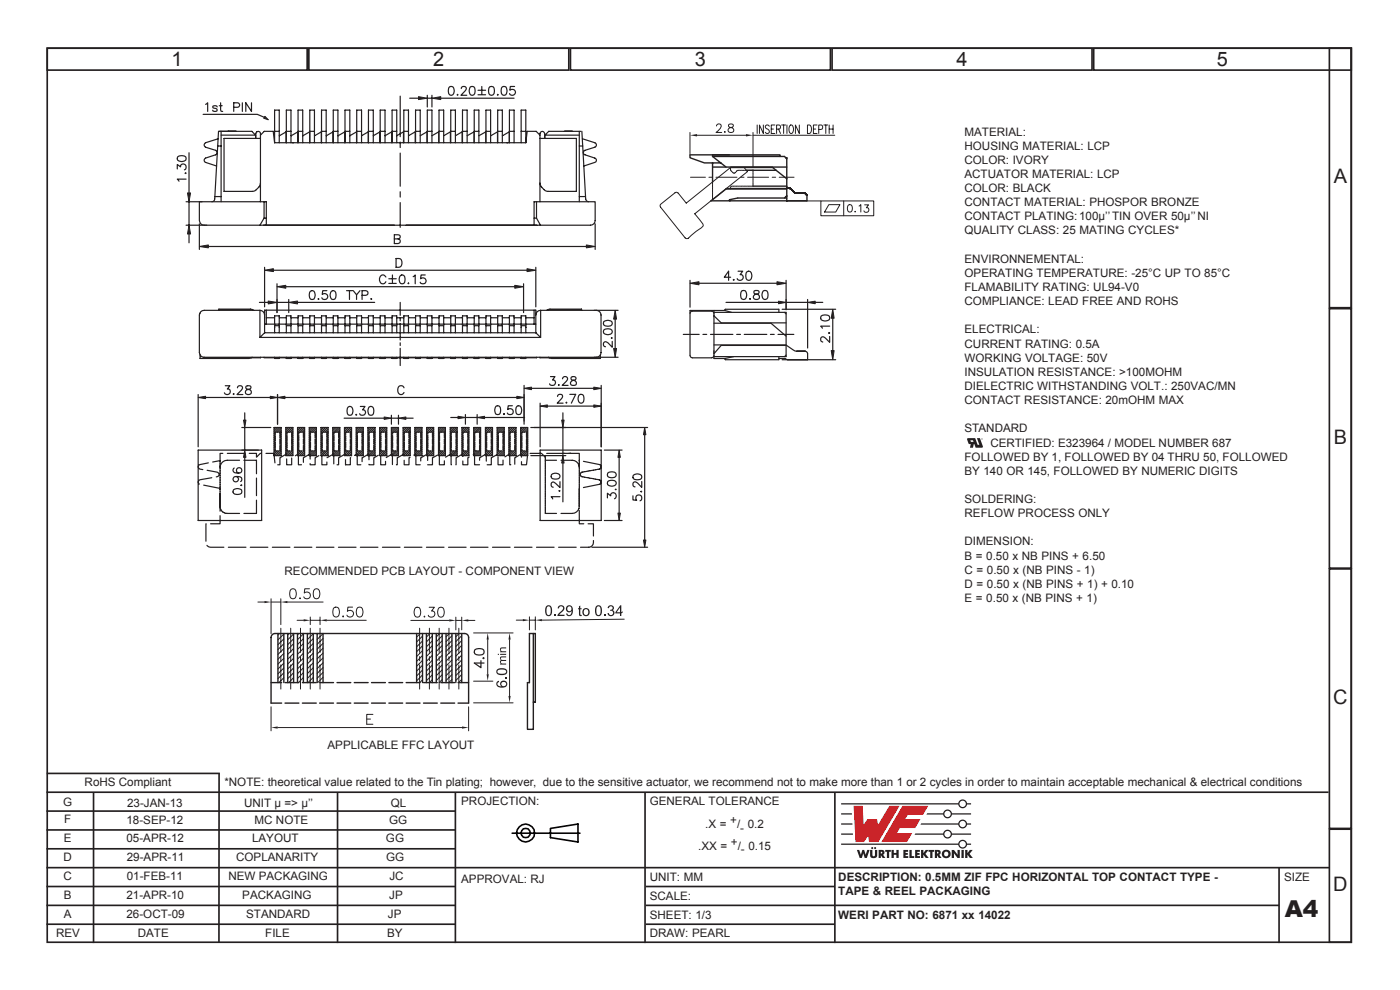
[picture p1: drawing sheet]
<svg xmlns="http://www.w3.org/2000/svg" width="297mm" height="210mm" viewBox="0 0 297 210" stroke-linecap="round" stroke-linejoin="round" font-family="sans-serif">
<defs><g id="words">
<text font-size="4.9" fill="#231f20" x="272.6" y="194.5">A4</text>
<g font-size="4.2" fill="#231f20">
<text x="36.4" y="14">1</text>
<text x="91.9" y="14">2</text>
<text x="147.4" y="14">3</text>
<text x="202.9" y="14">4</text>
<text x="258.2" y="14">5</text>
<text x="282.9" y="38.8">A</text>
<text x="282.9" y="94.1">B</text>
<text x="282.8" y="149.3">C</text>
<text x="282.8" y="189">D</text>
</g>
<g font-size="2.5" fill="#231f20">
<text x="204.6" y="28.8">MATERIAL:</text>
<text x="204.6" y="31.7">HOUSING MATERIAL: LCP</text>
<text x="204.6" y="34.7">COLOR: IVORY</text>
<text x="204.6" y="37.7">ACTUATOR MATERIAL: LCP</text>
<text x="204.6" y="40.7">COLOR: BLACK</text>
<text x="204.6" y="43.7">CONTACT MATERIAL: PHOSPOR BRONZE</text>
<text x="204.6" y="46.7">CONTACT PLATING:100µ’’TIN OVER 50µ’’NI</text>
<text x="204.6" y="49.7">QUALITY CLASS: 25 MATING CYCLES*</text>
<text x="204.6" y="55.7">ENVIRONNEMENTAL:</text>
<text x="204.6" y="58.7">OPERATING TEMPERATURE: -25°C UP TO 85°C</text>
<text x="204.6" y="61.7">FLAMABILITY RATING: UL94-V0</text>
<text x="204.6" y="64.7">COMPLIANCE: LEAD FREE AND ROHS</text>
<text x="204.6" y="70.7">ELECTRICAL:</text>
<text x="204.6" y="73.7">CURRENT RATING: 0.5A</text>
<text x="204.6" y="76.7">WORKING VOLTAGE: 50V</text>
<text x="204.6" y="79.7">INSULATION RESISTANCE: &gt;100MOHM</text>
<text x="204.6" y="82.7">DIELECTRIC WITHSTANDING VOLT.: 250VAC/MN</text>
<text x="204.6" y="85.7">CONTACT RESISTANCE: 20mOHM MAX</text>
<text x="204.6" y="91.7">STANDARD</text>
<text x="210.1" y="94.7">CERTIFIED: E323964 / MODEL NUMBER 687</text>
<text x="204.6" y="97.7">FOLLOWED BY 1, FOLLOWED BY 04 THRU 50, FOLLOWED</text>
<text x="204.6" y="100.7">BY 140 OR 145, FOLLOWED BY NUMERIC DIGITS</text>
<text x="204.6" y="106.7">SOLDERING:</text>
<text x="204.6" y="109.7">REFLOW PROCESS ONLY</text>
<text x="204.6" y="115.7">DIMENSION:</text>
<text x="204.6" y="118.7">B = 0.50 x NB PINS + 6.50</text>
<text x="60.4" y="121.9">RECOMMENDED PCB LAYOUT - COMPONENT VIEW</text>
<text x="204.6" y="121.7">C = 0.50 x (NB PINS - 1)</text>
<text x="204.6" y="124.7">D = 0.50 x (NB PINS + 1) + 0.10</text>
<text x="204.6" y="127.7">E = 0.50 x (NB PINS + 1)</text>
<text x="69.5" y="158.9">APPLICABLE FFC LAYOUT</text>
<text x="17.9" y="166.8">RoHS Compliant</text>
<text x="47.6" y="166.8">*NOTE: theoretical value related to the Tin plating; however, due to the sensitive actuator, we recommend not to make more than 1 or 2 cycles in order to maintain acceptable mechanical &amp; electrical conditions</text>
<text x="13.4" y="171">G</text>
<text x="27" y="171.2">23-JAN-13</text>
<text x="51.8" y="171.2">UNIT µ =&gt; µ’’</text>
<text x="82.9" y="171.2">QL</text>
<text x="97.8" y="170.8">PROJECTION:</text>
<text x="137.8" y="170.8">GENERAL TOLERANCE</text>
<text x="13.5" y="178.7">E</text>
<text x="13.6" y="174.6">F</text>
<text x="26.8" y="178.7">05-APR-12</text>
<text x="26.8" y="174.8">18-SEP-12</text>
<text x="53.5" y="178.7">LAYOUT</text>
<text x="54" y="174.8">MC NOTE</text>
<text x="81.9" y="178.7">GG</text>
<text x="82.6" y="174.8">GG</text>
<text x="149.6" y="175.6">.X =</text>
<text x="154.9" y="174.8">+</text>
<text x="155.1" y="179.4">+</text>
<text x="156.4" y="175.6">/ 0.2</text>
<text x="157" y="176.4">-</text>
<text x="13.4" y="182.7">D</text>
<text x="26.9" y="182.7">29-APR-11</text>
<text x="50.1" y="182.7">COPLANARITY</text>
<text x="81.9" y="182.7">GG</text>
<text x="148.1" y="180.2">.XX =</text>
<text x="156.5" y="180.2">/ 0.15</text>
<text x="157.2" y="181">-</text>
<text x="13.4" y="186.7">C</text>
<text x="13.5" y="190.8">B</text>
<text x="26.8" y="190.8">21-APR-10</text>
<text x="26.9" y="186.7">01-FEB-11</text>
<text x="48.5" y="186.7">NEW PACKAGING</text>
<text x="51.4" y="190.8">PACKAGING</text>
<text x="82.6" y="190.8">JP</text>
<text x="82.6" y="186.7">JC</text>
<text x="97.8" y="187.3">APPROVAL: RJ</text>
<text x="137.8" y="190.9">SCALE:</text>
<text x="137.8" y="186.8">UNIT: MM</text>
<text x="177.8" y="186.8">DESCRIPTION: 0.5MM ZIF FPC HORIZONTAL TOP CONTACT TYPE -</text>
<text x="177.8" y="189.8">TAPE &amp; REEL PACKAGING</text>
<text x="272.4" y="186.8">SIZE</text>
<text x="13.5" y="194.8">A</text>
<text x="26.8" y="194.8">26-OCT-09</text>
<text x="52.2" y="194.8">STANDARD</text>
<text x="82.3" y="194.8">JP</text>
<text x="137.8" y="194.8">SHEET: 1/3</text>
<text x="177.8" y="194.8">WERI PART NO: 6871 xx 14022</text>
<text x="11.9" y="198.8">REV</text>
<text x="29.2" y="198.8">DATE</text>
<text x="56.3" y="198.8">FILE</text>
<text x="82.1" y="198.8">BY</text>
<text x="137.8" y="198.8">DRAW: PEARL</text>
</g>
</g></defs>
<!-- layer: Calque 1 -->
<g fill="none" stroke="#231f20" stroke-width=".35">
<path d="M10 10.2h276.7v189.7h-276.7zM10 10.2h55.2v4.7h-55.2zM65.5 10.2h55.2v4.7h-55.2zM121 10.2h55.2v4.7h-55.2zM176.5 10.2h55.2v4.7h-55.2zM232 10.2h54.7v4.7h-54.7zM282 10.2h4.7v55.1h-4.7zM282 65.5h4.7v55h-4.7zM282 120.7h4.7v55h-4.7zM9.8 168h272M9.8 176h86.7M9.8 172h86.7"/>
<path d="M9.9 164.1h36.7M19.8 168v32M46.5 164l-.1 36M71.6 168v32M96.6 168v32M136.8 168v32M177.1 168v32M282 175.9h4.7v24h-4.7zM9.8 192h86.7M9.8 188h86.7M9.8 196h86.7M9.8 184h272.2"/>
<path d="M9.8 180h86.7M137 192h134.3M137 188h40.1M137 196h40.1M271.3 184v16"/>
</g>
<g fill="none" stroke="#000" stroke-width=".34">
<path d="M108.6 176.7h14.4M116.8 175.7l5.8-.9v3.8l-5.8-.9z"/>
<circle cx="111.5" cy="176.7" r="1.88"/>
<circle cx="111.5" cy="176.7" r="1.02"/>
</g>
<g fill="#ee1d23">
<path d="M181.1 170.9h1.9l.2 4 .9-1.2h2l.2 1.3 2.4-4.1h2.1l-4.5 7.7h-1.9l-.2-1.3-.9 1.3h-1.8z"/>
<path d="M191.4 170.9h5.5l-1.1 1.9h-3.2l-.6 .9h3.3l-1.1 1.9h-3.3l-.6 1.1h3.2l-1.1 1.9h-5.4z"/>
</g>
<g fill="#231f20">
<path d="M181.8 180.3h.5l.3 1 .3-1h.4l.3 1 .4-1h.5l-.6 1.7h-.5l-.3-1-.3 1h-.4z"/>
<path d="M184.6 180.3h.5v1.2l.2 .1 .3-.1v-1.2h.5v1.1a.76 .76 0 0 1-.8 .6 .76 .76 0 0 1-.7-.6z"/>
<path d="M187.8 180.3h1.2v.4h-.4v1.3h-.5l.1-1.3h-.4z"/>
<path d="M189.1 180.3h.5v.6h.6v-.6h.5l-.1 1.7h-.4v-.7h-.6v.7h-.5z"/>
<path d="M191.6 180.3h1.1v.4h-.6v.2h.5v.4h-.5v.3h.6v.4h-1.1z"/>
<path d="M192.9 180.3h.5v1.3h.5v.4h-1z"/>
<path d="M194.1 180.3h1v.4h-.5v.2h.5v.4h-.5v.3h.6v.4h-1.1z"/>
<path d="M195.4 180.3h.5v.7l.5-.7h.6l-.7 .8 .7 .9h-.6l-.5-.7v.7h-.5z"/>
<path d="M197 180.3h1.2v.4h-.4v1.3h-.5v-1.3h-.3z"/>
<path d="M201.9 180.3h.5l.8 1-.1-1h.5v1.7h-.5l-.7-1.1v1.1h-.5z"/>
<path d="M204 180.3h.5v1.7h-.5z"/>
<path d="M204.7 180.3h.5v.7l.5-.7h.6l-.6 .8 .7 .9h-.6l-.6-.7v.7h-.5z"/>
<circle cx="185" cy="179.9" r=".22"/>
<circle cx="185.7" cy="179.9" r=".22"/>
</g>
<g fill="#231f20">
<path d="M186.4 180.3h.5a.55 .55 0 0 1 .7 .3 .55 .55 0 0 1-.3 .7l.5 .7h-.5l-.4-.6v.6h-.5zM186.9 180.7v.3h.2v-.2z" fill-rule="evenodd"/>
<path d="M198.3 180.3h.6a.55 .55 0 0 1 .6 .3 .55 .55 0 0 1-.2 .7l.4 .7h-.5l-.4-.6v.6h-.5zM198.8 180.7v.3h.2l.1-.2z" fill-rule="evenodd"/>
<path d="M199.8 181.1a.95 .95 0 0 1 1.9 0 .95 .95 0 0 1-1.9 0zM200.3 181.2a.5 .5 0 0 0 1 0 .5 .5 0 0 0-1 0z" fill-rule="evenodd"/>
</g>
<path d="M178.4 176.9h2.6M178.4 174.8h2.4M178.4 172.6h2.3" fill="none" stroke="#231f20" stroke-width=".27"/>
<g fill="#231f20">
<path d="M203.5 170.5a.7 .7 0 0 1 1.4 0 .7 .7 0 0 1-1.4 0zM178.4 170.4h24.9a.94 .94 0 0 1 .9-.8 .94 .94 0 0 1 1 .8h.8v.2h-.8a.94 .94 0 0 1-1 .9 .94 .94 0 0 1-.9-.9h-24.9z" fill-rule="evenodd"/>
<path d="M200.3 172.6a.7 .7 0 0 1 1.4 0 .7 .7 0 0 1-1.4 0zM196.7 172.5h3.4a.94 .94 0 0 1 .9-.8 .94 .94 0 0 1 1 .8h4v.3h-4a.94 .94 0 0 1-1 .8 .94 .94 0 0 1-.9-.8h-3.6z" fill-rule="evenodd"/>
<path d="M203.5 174.8a.7 .7 0 0 1 1.4 0 .7 .7 0 0 1-1.4 0zM195.4 174.7h7.9a.94 .94 0 0 1 .9-.9 .94 .94 0 0 1 1 .9h.8v.2h-.8a.94 .94 0 0 1-1 .8 .94 .94 0 0 1-.9-.8h-8z" fill-rule="evenodd"/>
<path d="M200.3 176.9a.7 .7 0 0 1 1.4 0 .7 .7 0 0 1-1.4 0zM194.2 176.8h5.9a.94 .94 0 0 1 .9-.8 .94 .94 0 0 1 1 .8h4v.3h-4a.94 .94 0 0 1-1 .8 .94 .94 0 0 1-.9-.8h-6.1z" fill-rule="evenodd"/>
<path d="M203.5 179.1a.7 .7 0 0 1 1.4 0 .7 .7 0 0 1-1.4 0zM178.4 178.9h24.9a.94 .94 0 0 1 .9-.8 .94 .94 0 0 1 1 .8h.8v.3h-.8a.94 .94 0 0 1-1 .8 .94 .94 0 0 1-.9-.8h-24.9z" fill-rule="evenodd"/>
</g>
<g fill="none" stroke="#231f20" stroke-width=".25">
<path d="M46.4 27.9h7l.8 .8h-7.3M54.3 29.4v-1.1a.49 .49 0 0 1 .5-.4 .49 .49 0 0 1 .5 .4v14.5M55.3 29.4h-7.8v11.2h6a2.16 2.16 0 0 0 1.8-1.8M55.3 28.7l.8-.8h1.9l.3 2.4M58.3 30.3v-6.9h.9v6.9M58.3 27.9h.9M58.3 30.3h53.2M60.7 28l-1.5 .8M60.7 27.9h1M60.7 30.3v-6.9h1v6.9M63.2 28l-1.5 .8M63.2 27.9h1"/>
<path d="M63.2 30.3v-6.9h1v6.9M64.2 28.8l1.5-.8v2.3M65.7 27.9h1M65.7 30.3v-6.9h1v6.9M66.7 28.8l1.5-.8v2.3M68.2 27.9h1M68.2 30.3v-6.9h1v6.9M69.2 28.8l1.5-.8v2.3M70.7 27.9h1M70.7 30.3v-6.9h1v6.9M71.7 28.8l1.5-.8v2.3M73.2 27.9h1"/>
<path d="M73.2 30.3v-6.9h1v6.9M74.2 28.8l1.4-.8v2.3M75.7 27.9h1M75.7 30.3v-6.9h1v6.9M76.7 28.8l1.4-.8v2.3M78.2 27.9h1M78.2 30.3v-6.9h1v6.9M79.2 28.8l1.4-.8v2.3M80.7 27.9h1M80.7 30.3v-6.9h1v6.9M81.7 28.8l1.4-.8v2.3M83.2 27.9h1"/>
<path d="M83.2 30.3v-6.9h1v6.9M84.2 28.8l1.4-.8v2.3M84.9 20.4v8.6M84.9 30.1v1.2M84.9 32.5v7M85.7 27.9h1M85.7 30.3v-6.9h1v6.9M88.2 27.9h.9M88.2 30.3v-6.9h.9v6.9M90.6 27.9h1M90.6 30.3v-6.9h1v6.9M93.1 27.9h1"/>
<path d="M93.1 30.3v-6.9h1v6.9M95.6 27.9h1M95.6 30.3v-6.9h1v6.9M98.1 27.9h1M98.1 30.3v-6.9h1v6.9M100.6 27.9h1M100.6 30.3v-6.9h1v6.9M103.1 27.9h1M103.1 30.3v-6.9h1v6.9M105.6 27.9h1M105.6 30.3v-6.9h1v6.9M108.1 27.9h1"/>
<path d="M108.1 30.3v-6.9h1v6.9M110.6 27.9h.9M110.6 30.3v-6.9h.9v6.9M114.5 29.4h7.8v11.2h-6a2.16 2.16 0 0 1-1.8-1.8M114.5 28.7l-.8-.8h-1.9l-.3 2.4M115.5 29.4v-1.1a.49 .49 0 0 0-.5-.4 .49 .49 0 0 0-.5 .4v14.5M123.3 27.9h-6.9l-.8 .8h7.3M42.3 47.5v5.4M42.3 42.8h14.2v5M43.3 47.8h82a1 1 0 0 0 1-1v-4h-13v5M44.2 52.3h80.2M56 42.8v3.5"/>
<path d="M56.5 46.3h-.5l-.9 1.5M84.9 40.7v1.1M84.9 43v5.2M113.3 46.3h.5M113.8 42.8v3.5M113.8 46.3l.9 1.5M126.3 47.5v5.4M42.4 75.3v.7h10.4l.7-.2M46.4 65.8v-.2h6.7l.7 .2M55.1 65.8h-11.8a1 1 0 0 0-1 1v8a1 1 0 0 0 1 1h83.2M55.1 65.8a1 1 0 0 1 1 1M55.1 71.6h59.6"/>
<path d="M55.1 65.8v5.8M55.3 75.8v.1h-2M56 75.8v.1h2.3M56.1 70.6v-4.8h57.6v4.8M56.1 70.6l-1 1M56.1 70.6h57.6M56.1 68.8h57.6M56.5 65.8v3M56.5 67.4h1.8M58.3 75.8v.2h.9v-.2M58.3 70.6v-3.6h.9v3.6M58.3 69.1h.9"/>
<path d="M59.2 67.4h1.5M59.2 75.9h1.5M60.7 70.6v-3.6h1v3.6M60.7 75.8v.2h1v-.2M60.7 69.1h1M61.7 67.4h1.5M61.7 75.9h1.5M63.2 70.6v-3.6h1v3.6M63.2 75.8v.2h1v-.2M63.2 69.1h1M64.2 67.4h1.5M64.2 75.9h1.5"/>
<path d="M65.7 70.6v-3.6h1v3.6M65.7 75.8v.2h1v-.2M65.7 69.1h1M66.7 67.4h1.5M66.7 75.9h1.5M68.2 70.6v-3.6h1v3.6M68.2 75.8v.2h1v-.2M68.2 69.1h1M69.2 67.4h1.5M69.2 75.9h1.5M70.7 70.6v-3.6h1v3.6M70.7 75.8v.2h1v-.2"/>
<path d="M70.7 69.1h1M71.7 67.4h1.5M71.7 75.9h1.5M73.2 70.6v-3.6h1v3.6M73.2 75.8v.2h1v-.2M73.2 69.1h1M74.2 67.4h1.5M74.2 75.9h1.5M75.7 70.6v-3.6h1v3.6M75.7 75.8v.2h1v-.2M75.7 69.1h1M76.7 67.4h1.5"/>
<path d="M76.7 75.9h1.5M78.2 70.6v-3.6h1v3.6M78.2 75.8v.2h1v-.2M78.2 69.1h1M79.2 67.4h1.5M79.2 75.9h1.5M80.7 70.6v-3.6h1v3.6M80.7 75.8v.2h1v-.2M80.7 69.1h1M81.7 67.4h1.5M81.7 75.9h1.5M83.2 70.6v-3.6h1v3.6"/>
<path d="M83.2 75.8v.2h1v-.2M83.2 69.1h1M84.2 67.4h1.5M84.2 75.9h1.5M84.9 64.1v2.8M84.9 67.5v.6M84.9 68.6v3.5M84.9 72.7v.6M84.9 73.9v3.6M85.7 75.8v.2h1v-.2M85.7 70.6v-3.6h1v3.6M85.7 69.1h1"/>
<path d="M86.7 67.4h1.5M86.7 75.9h1.5M88.2 70.6v-3.6h.9v3.6M88.2 69.1h.9M88.2 75.8v.2h.9v-.2M89.1 67.4h1.5M89.1 75.9h1.5M90.6 70.6v-3.6h1v3.6M90.6 69.1h1M90.6 75.8v.2h1v-.2M91.6 67.4h1.5M91.6 75.9h1.5"/>
<path d="M93.1 70.6v-3.6h1v3.6M93.1 69.1h1M93.1 75.8v.2h1v-.2M94.1 67.4h1.5M94.1 75.9h1.5M95.6 75.8v.2h1v-.2M95.6 70.6v-3.6h1v3.6M95.6 69.1h1M96.6 67.4h1.5M96.6 75.9h1.5M98.1 75.8v.2h1v-.2M98.1 70.6v-3.6h1v3.6"/>
<path d="M98.1 69.1h1M99.1 67.4h1.5M99.1 75.9h1.5M100.6 75.8v.2h1v-.2M100.6 70.6v-3.6h1v3.6M100.6 69.1h1M101.6 67.4h1.5M101.6 75.9h1.5M103.1 75.8v.2h1v-.2M103.1 70.6v-3.6h1v3.6M103.1 69.1h1M104.1 67.4h1.5"/>
<path d="M104.1 75.9h1.5M105.6 75.8v.2h1v-.2M105.6 70.6v-3.6h1v3.6M105.6 69.1h1M106.6 67.4h1.5M106.6 75.9h1.5M108.1 75.8v.2h1v-.2M108.1 70.6v-3.6h1v3.6M108.1 69.1h1M109.1 67.4h1.5M109.1 75.9h1.5M110.6 75.8v.2h.9v-.2"/>
<path d="M110.6 70.6v-3.6h.9v3.6M110.6 69.1h.9M111.5 67.4h1.8M113.3 65.8v3M113.8 75.8v.1h-2.3M114.5 75.8v.1h2M114.7 65.8a1 1 0 0 0-1 1M114.7 65.8v5.8l-1-1M114.7 65.8h11.8M116 65.8l.7-.2h6.7v.2M127.4 75.3v.7h-10.4l-.7-.2M42 95.5h13.5v14.9h-13.5z"/>
<path d="M43.9 99.8l2.2 .4a.51 .51 0 0 1 .4 .6 .51 .51 0 0 1-.6 .4M44.2 98.2l-1.8 .4a.5 .5 0 0 0-.3 .4 .5 .5 0 0 0 .3 .5l.6 .1M46.7 97.7v.2M46.7 97.9v.3M46.7 98.3v.3M46.7 98.7v.3M46.7 99.1v.3M46.7 99.4v.3M46.7 99.8v.3M47.3 96.2h-.6v1.5l-1.6 .3M48.2 96.2h3.8M50.8 97.6h-2.6a1.52 1.52 0 0 0-1.5 1.5"/>
<path d="M51.7 97.6h2.7v2.9M52.9 96.2h1.5v.8l.8-.8h.3M56.4 96.2h1.7l.2 2M58.1 90.7h1.5v5.9h-1.5zM58.4 95.2v.5h.7M58.4 92.4v1.1M58.4 93.8v1.2M59.1 91.7h-.7v.4M59.4 91.7h.1M59.4 91.7v1.1M59.4 93.1v1.1M59.4 94.5v1.2"/>
<path d="M60.6 90.7h1.5v5.9h-1.5zM60.8 96.4v-.1l-1.4 .8v1.5h-.5M60.9 95.2v.5h.7M60.9 92.4v1.1M60.9 93.8v1.2M61.6 91.7h-.7v.4M61.9 97.2v1.4h-1.1v-1.3M61.9 91.7h.1M61.9 91.7v1.1M61.9 93.1v1.1M61.9 94.5v1.2M62.6 96.7l.7-.4v2.3h.7"/>
<path d="M63.1 90.7h1.5v5.9h-1.5zM63.4 95.2v.5h.7M63.4 92.4v1.1M63.4 93.8v1.2M64.1 91.7h-.7v.4M64.4 91.7h.1M64.4 91.7v1.1M64.4 93.1v1.1M64.4 94.5v1.2M65.6 90.7h1.5v5.9h-1.5zM65.8 97.4v-1.1l-1.4 .8v1M65.9 95.2v.5h.7"/>
<path d="M65.9 92.4v1.1M65.9 93.8v1.2M66.6 91.7h-.7v.4M66.9 91.7h.1M66.9 91.7v1.1M66.9 93.1v1.1M66.9 94.5v1.2M67.7 96.6l-.8 .5v1.5h-1.1v-.3M68.1 90.7h1.5v5.9h-1.5zM68.3 96.5v2.1h1v-.6M68.4 95.2v.5h.7M68.4 92.4v1.1"/>
<path d="M68.4 93.8v1.2M69.1 91.7h-.7v.4M69.3 91.7h.1M69.3 91.7v1.1M69.3 93.1v1.1M69.3 94.5v1.2M69.4 97.1l1.4-.8v2.1M70.6 90.7h1.5v5.9h-1.5zM70.8 95.2v.5h.7M70.8 92.4v1.1M70.8 93.8v1.2M71.5 91.7h-.7v.4"/>
<path d="M71.8 91.7h.1M71.8 91.7v1.1M71.8 93.1v1.1M71.8 94.5v1.2M73.1 90.7h1.5v5.9h-1.5zM73.3 96.5v-.2l-1.5 .8v1.5h-.3M73.3 95.2v.5h.7M73.3 92.4v1.1M73.3 93.8v1.2M74 91.7h-.7v.4M74.3 91.7h.1M74.3 91.7v1.1"/>
<path d="M74.3 93.1v1.1M74.3 94.5v1.2M74.4 97.1l-.1 1.5h-1v-1.1M75.2 96.6l.6-.3v2.3h.8M75.6 90.7h1.5v5.9h-1.5zM75.8 95.2v.5h.7M75.8 92.4v1.1M75.8 93.8v1.2M76.5 91.7h-.7v.4M76.8 91.7h.1M76.8 91.7v1.1M76.8 93.1v1.1"/>
<path d="M76.8 94.5v1.2M78.1 90.7h1.5v5.9h-1.5zM78.3 97.5v-1.2l-1.5 .8v.8M78.3 95.2v.5h.7M78.3 92.4v1.1M78.3 93.8v1.2M79 91.7h-.7v.4M79.3 91.7h.1M79.3 91.7v1.1M79.3 93.1v1.1M79.3 94.5v1.2M80.3 96.6l-1 .5v1.5h-1v-.1"/>
<path d="M80.5 90.7h1.5v5.9h-1.5zM80.8 96.6v2h1v-.7M80.8 95.2v.5h.7M80.8 92.4v1.1M80.8 93.8v1.2M81.5 91.7h-.7v.4M81.8 91.7h.1M81.8 91.7v1.1M81.8 93.1v1.1M81.8 94.5v1.2M81.9 97.1l1.4-.8v2.3M83 90.7h1.5v5.9h-1.5z"/>
<path d="M83.3 95.2v.5h.7M83.3 92.4v1.1M83.3 93.8v1.2M84 91.7h-.7v.4M84.3 91.7h.1M84.3 91.7v1.1M84.3 93.1v1.1M84.3 94.5v1.2M85.5 90.7h1.5v5.9h-1.5zM85.7 96.7v-.4l-1.4 .8v1.5h-.2M85.8 95.2v.5h.7M85.8 92.4v1.1"/>
<path d="M85.8 93.8v1.2M86.5 91.7h-.7v.4M86.8 91.7h.1M86.8 91.7v1.1M86.8 93.1v1.1M86.8 94.5v1.2M87 97l-.2 .1v1.5h-1.1v-1M87.8 96.5l.4-.2v2.3h.9M88 90.7h1.5v5.9h-1.5zM88.3 95.2v.5h.7M88.3 92.4v1.1M88.3 93.8v1.2"/>
<path d="M89 91.7h-.7v.4M89.3 91.7h.1M89.3 91.7v1.1M89.3 93.1v1.1M89.3 94.5v1.2M90.5 90.7h1.5v5.9h-1.5zM90.7 97.7v-1.4l-1.4 .8v.7M90.8 95.2v.5h.7M90.8 92.4v1.1M90.8 93.8v1.2M91.5 91.7h-.7v.4M91.7 91.7h.1"/>
<path d="M91.7 91.7v1.1M91.7 93.1v1.1M91.7 94.5v1.2M92.8 96.5l-1.1 .6v1.5h-1M93 90.7h1.5v5.9h-1.5zM93.2 96.8v1.8h1.1v-.9M93.2 95.2v.5h.8M93.2 92.4v1.1M93.2 93.8v1.2M94 91.7h-.8v.4M94.3 91.7h.1M94.3 91.7v1.1"/>
<path d="M94.3 93.1v1.1M94.3 94.5v1.2M94.5 97l1.2-.7 .1 2.3M95.5 90.7h1.5v5.9h-1.5zM95.7 95.2v.5h.8M95.7 92.4v1.1M95.7 93.8v1.2M96.5 91.7h-.8v.4M96.8 91.7h.1M96.8 91.7v1.1M96.8 93.1v1.1M96.8 94.5v1.2"/>
<path d="M98 90.7h1.5v5.9h-1.5zM98.2 96.8v-.5l-1.4 .8-.1 1.5M98.2 95.2v.5h.8M98.2 92.4v1.1M98.2 93.8v1.2M99 91.7h-.8v.4M99.2 91.7h.1M99.2 91.7v1.1M99.2 93.1v1.1M99.2 94.5v1.2M99.5 96.9l-.3 .2v1.5h-1v-.8M100.4 96.5l.3-.2v2.3h1"/>
<path d="M100.5 90.7h1.5v5.9h-1.5zM100.7 95.2v.5h.7M100.7 92.4v1.1M100.7 93.8v1.2M101.4 91.7h-.7v.4M101.7 97.6v-.5l1.5-.8v1.5M101.7 91.7h.1M101.7 91.7v1.1M101.7 93.1v1.1M101.7 94.5v1.2M103 90.7h1.5v5.9h-1.5zM103.2 95.2v.5h.7"/>
<path d="M103.2 92.4v1.1M103.2 93.8v1.2M103.9 91.7h-.7v.4M104.2 91.7h.1M104.2 91.7v1.1M104.2 93.1v1.1M104.2 94.5v1.2M105.4 96.5l-1.2 .6v1.5h-.9M105.5 90.7h1.5v5.9h-1.5zM105.7 96.9v1.7h1v-1M105.7 95.2v.5h.7M105.7 92.4v1.1"/>
<path d="M105.7 93.8v1.2M106.4 91.7h-.7v.4M106.7 91.7h.1M106.7 91.7v1.1M106.7 93.1v1.1M106.7 94.5v1.2M107.1 96.9l1-.6v2.3h.3M108 90.7h1.5v5.9h-1.5zM108.2 95.2v.5h.7M108.2 92.4v1.1M108.2 93.8v1.2M108.9 91.7h-.7v.4"/>
<path d="M109.2 91.7h.1M109.2 91.7v1.1M109.2 93.1v1.1M109.2 94.5v1.2M110.4 90.7h1.5v5.9h-1.5zM110.6 97v-.7l-1.4 .8v1.4M110.7 95.2v.5h.7M110.7 92.4v1.1M110.7 93.8v1.2M111.4 91.7h-.7v.4M111.7 91.7h.1M111.7 91.7v1.1"/>
<path d="M111.7 93.1v1.1M111.7 94.5v1.2M111.9 96.6l-.2 2h-1.1v-.7M112.5 96.2h2.4l.8 .8v-.2M114.6 95.5h12.9v14.9h-12.9zM115.7 97.6h2.4M115.7 97v.1M115.7 97.2v.3M115.7 97.6v.3M115.7 97.9v.3M115.7 98.3v.3M115.7 98.7v.3"/>
<path d="M115.7 99.1v.3M115.7 99.4v.3M115.7 99.8v.3M116 96.2h4M119 97.6h2.4a1.52 1.52 0 0 1 1.5 1.5M120 96.2h.3M120.4 96.2h.3M120.7 96.2h2.2v1.7M120.8 96.2h.3M122.9 97.9v.3M122.9 98.3v.3M122.9 98.7v.3"/>
<path d="M122.9 99.1v.3M122.9 99.4v.3M122.9 99.8v.3M123.8 97.9l3.6 .8M124.7 99.9l-.3 .1M125.1 99.9h-.3M125.5 99.8l-.3 .1M125.9 99.7l-.3 .1M126.2 99.7h-.3M126.6 99.6h-.3M127 99.5l-.3 .1M127.4 99.4l-.4 .1"/>
<path d="M127.4 98.7l.1 .3M127.5 99.1l-.1 .2M43.2 102.9l3.5 .7v.2M43.7 111.1v3.7M43.9 115.7l.8 .4h2.8M44.9 101.3l-2.5 .5a.51 .51 0 0 0-.3 .4 .51 .51 0 0 0 .2 .5M46.7 109.4v1.7h-2M46.7 100.2v.3M46.7 100.5v.4M46.7 100.9v.3M46.7 101.3v.3M46.7 101.7v.3"/>
<path d="M46.7 102v.3M46.7 102.4v.3M46.7 102.8v.3M46.7 103.2v.3M46.7 103.5v.3M46.7 103.9v.3M46.7 104.3v.3M46.7 104.7v3.7M46.7 107.4v.2M46.7 107.7l.1 .3M46.8 108l.2 .3M47 108.4l.2 .2"/>
<path d="M47.3 108.6l.3 .2M47.6 108.8l.3 .1M48 108.9h2.8M48.4 116.1h3.8M53.1 116.1h3.7M54.4 106.1v2.8h-2.7M54.4 101.4v3.7M57.8 116.1h3.7M62.4 116.1h3.8M67.1 116.1h3.7M71.8 116.1h3.7M76.4 116.1h3.8"/>
<path d="M81.1 116.1h3.8M85.8 116.1h3.7M90.5 116.1h3.7M95.1 116.1h3.8M99.8 116.1h3.7M104.5 116.1h3.7M109.1 116.1h3.8M113.8 116.1h3.7M115.7 108.8v.1h2.4M115.7 100.2v.3M115.7 100.6v.3M115.7 100.9v.3"/>
<path d="M115.7 101.3v.3M115.7 101.7v.3M115.7 102v.4M115.7 102.4v.3M115.7 102.8v.3M115.7 103.2v.3M115.7 103.5v.3M115.7 103.9v.3M115.7 104.3v.3M115.7 104.7v.3M115.7 105v.3M115.7 105.4v.3"/>
<path d="M115.7 105.8v.3M115.7 106.2v.3M115.7 106.5v.3M115.7 106.9v.3M115.7 107.3v.3M115.7 107.7v.3M115.7 108v.3M115.7 108.4v.3M118.5 116.1h3.7M122.9 108.3v2.8h.9M122.9 103.5v3.9a1.52 1.52 0 0 1-1.5 1.5h-2.4M122.9 100.2v.3"/>
<path d="M122.9 100.5v.4M122.9 100.9v.3M122.9 101.3v.3M122.9 101.7v.3M122.9 102v.3M122.9 102.4v.3M122.9 102.8v.3M122.9 103.2v.3M123.1 100.7l.1 .3M123.2 100.3l-.1 .3M123.3 101l.3 .2M123.6 100.1l-.3 .2"/>
<path d="M123.7 101.2h.3M124 100.1h-.3M124.1 101.2l.3 .1M124.4 100l-.3 .1M124.4 101.3h.3M124.8 111.1h1.1v2.6M124.8 101.4h.3M125.2 101.4l.3 .1M125.6 101.5l.3 .1M125.9 114.7a1.12 1.12 0 0 1-1 1.4h-1.8M125.9 101.6h.3M126.3 101.6l.3 .1"/>
<path d="M126.7 101.7h.3M127 101.8l.4 .1M127.4 102.6l-3.6 .8M127.4 102l.1 .2M127.5 102.3l-.1 .3"/>
</g>
<path d="M42.3 52.3l1.9-.3v.6z" fill="#231f20"/>
<path d="M42.3 52.3l1.9-.3v.6z" fill="none" stroke="#231f20" stroke-width=".21"/>
<path d="M124.4 52l1.9 .3-1.9 .3z" fill="#231f20"/>
<path d="M124.4 52l1.9 .3-1.9 .3z" fill="none" stroke="#231f20" stroke-width=".21"/>
<path d="M83.7 50.7h.8a.5 .5 0 0 1 .4 .5 .5 .5 0 0 1-.4 .5h-.8v-1.9l1.1 .1v.6l-.3 .2M55 64.1h1.9M58.8 63.5v2.8M58.8 64.1h2.5M61.3 63.5v2.8M63.1 64.1h16.4" fill="none" stroke="#231f20" stroke-width=".25"/>
<path d="M56.9 63.9l1.9 .2-1.9 .4z" fill="#231f20"/>
<path d="M56.9 63.9l1.9 .2-1.9 .4z" fill="none" stroke="#231f20" stroke-width=".21"/>
<path d="M61.3 64.1l1.8-.2v.6z" fill="#231f20"/>
<path d="M61.3 64.1l1.8-.2v.6z" fill="none" stroke="#231f20" stroke-width=".21"/>
<g fill="none" stroke="#231f20" stroke-width=".25">
<path d="M58.8 60.2v6.1M60.6 60.8h48.6M65.9 61.8a.57 .57 0 0 1 .8 .2 1.52 1.52 0 0 1-.1 1.4 .64 .64 0 0 1-.9-.2 1.59 1.59 0 0 1 .2-1.4zM67.6 63.3l.1 .1-.1 .1zM69.3 61.7h-.8l-.1 .8a.66 .66 0 0 1 1-.1 .66 .66 0 0 1-.1 1 .66 .66 0 0 1-1-.2M70.3 61.8a.57 .57 0 0 1 .9 .2 1.69 1.69 0 0 1-.2 1.4 .61 .61 0 0 1-.9-.2 1.33 1.33 0 0 1 .2-1.4zM73.5 61.7h1.3M74.1 61.7v1.8M74.9 61.7l.7 .8v1M76.4 61.7l-.8 .8M76.8 62.6h.8l.4-.1v-.7l-.4-.1h-.8v1.8M78.8 63.3l.1 .1-.1 .1z"/>
<path d="M111.1 60.2v6.1"/>
</g>
<path d="M58.8 60.8l1.8-.3v.6z" fill="#231f20"/>
<path d="M58.8 60.8l1.8-.3v.6z" fill="none" stroke="#231f20" stroke-width=".21"/>
<path d="M109.2 60.5l1.9 .3-1.9 .3z" fill="#231f20"/>
<path d="M109.2 60.5l1.9 .3-1.9 .3z" fill="none" stroke="#231f20" stroke-width=".21"/>
<g fill="none" stroke="#231f20" stroke-width=".25">
<path d="M40.1 32.4v8.5M39.5 47.8h4.4M39.5 42.8h3.4M40.1 42.8v5M40.1 49.6v1.9M81.9 58.8a.7 .7 0 0 0-.8-.5 .7 .7 0 0 0-.6 .8v.4a.7 .7 0 0 0 .6 .7 .7 .7 0 0 0 .8-.4M82.5 59.1h1.6M83.3 58.3v1.6M85 58.4a.57 .57 0 0 1 .9 .3 1.69 1.69 0 0 1-.2 1.4 .63 .63 0 0 1-.9-.2 1.38 1.38 0 0 1 .2-1.5zM87.6 58.7l.5-.4v1.9M90.2 58.3h-.9l-.1 .8a.67 .67 0 0 1 1 0 .67 .67 0 0 1-.1 1 .67 .67 0 0 1-1-.2M82.5 60.1h1.6"/>
<path d="M86.5 60.1h.2z"/>
</g>
<path d="M40.1 47.8l.3 1.8h-.6z" fill="#231f20"/>
<path d="M40.1 47.8l.3 1.8h-.6z" fill="none" stroke="#231f20" stroke-width=".21"/>
<path d="M39.8 40.9h.6l-.3 1.9z" fill="#231f20"/>
<path d="M39.8 40.9h.6l-.3 1.9z" fill="none" stroke="#231f20" stroke-width=".21"/>
<path d="M37.6 35.8v-.9l.7 .5a.62 .62 0 0 1 1-.5 .62 .62 0 0 1-.2 1.1M37.7 33.3a1.55 1.55 0 0 1 1.7 0 .61 .61 0 0 1-.3 .9 .94 .94 0 0 1-1.5-.7zM39.4 36.6v.2h-.1zM39.5 38h-1.9l.4 .4M56.1 56.7v8.4M58 57.3h53.8M113.7 56.7v8.4" fill="none" stroke="#231f20" stroke-width=".25"/>
<path d="M56.1 57.3l1.9-.3v.6z" fill="#231f20"/>
<path d="M56.1 57.3l1.9-.3v.6z" fill="none" stroke="#231f20" stroke-width=".21"/>
<path d="M111.8 57l1.9 .3-1.9 .3z" fill="#231f20"/>
<path d="M111.8 57l1.9 .3-1.9 .3z" fill="none" stroke="#231f20" stroke-width=".21"/>
<path d="M84 54.8h.6a.99 .99 0 0 1 .7 1 .99 .99 0 0 1-.7 .9h-.6zM126 65.8h5.1M126 75.8h5.1M130.5 67.7v6.2" fill="none" stroke="#231f20" stroke-width=".25"/>
<path d="M130.5 65.8l.3 1.9h-.6z" fill="#231f20"/>
<path d="M130.5 65.8l.3 1.9h-.6z" fill="none" stroke="#231f20" stroke-width=".21"/>
<path d="M130.2 73.9h.6l-.3 1.9z" fill="#231f20"/>
<path d="M130.2 73.9h.6l-.3 1.9z" fill="none" stroke="#231f20" stroke-width=".21"/>
<path d="M128.1 70a1.24 1.24 0 0 1 1.8 .3 1 1 0 0 1-.9 .7 1 1 0 0 1-1-.6zM128.1 68.2a1.21 1.21 0 0 1 1.8 .3v.2a1.1 1.1 0 0 1-1.9 0zM129.7 71.7h.2l-.1 .1zM129.9 72.4v1.3l-.9-1-.6-.2-.3 .2-.1 .5 .2 .3 .3 .1M58.9 83.7v6.3M60.4 84.3h49.2M111.2 83.7v6.3" fill="none" stroke="#231f20" stroke-width=".25"/>
<path d="M58.9 84.3l1.5-.2v.5z" fill="#231f20"/>
<path d="M58.9 84.3l1.5-.2v.5z" fill="none" stroke="#231f20" stroke-width=".21"/>
<path d="M109.6 84.1l1.6 .2-1.6 .3z" fill="#231f20"/>
<path d="M109.6 84.1l1.6 .2-1.6 .3z" fill="none" stroke="#231f20" stroke-width=".21"/>
<path d="M85.7 82.3a.68 .68 0 0 0-.8-.5 .68 .68 0 0 0-.5 .7 .8 .8 0 0 0 .2 .9 .8 .8 0 0 0 .8 .2l.3-.3M95.6 88.6h1.6M98.7 87.9v2.1M98.7 88.6h2.5M101.2 87.9v2.1M102.8 88.6h8.5" fill="none" stroke="#231f20" stroke-width=".25"/>
<path d="M97.2 88.3l1.5 .3-1.5 .2z" fill="#231f20"/>
<path d="M97.2 88.3l1.5 .3-1.5 .2z" fill="none" stroke="#231f20" stroke-width=".21"/>
<path d="M101.2 88.6l1.6-.3v.5z" fill="#231f20"/>
<path d="M101.2 88.6l1.6-.3v.5z" fill="none" stroke="#231f20" stroke-width=".21"/>
<path d="M42 83.7v11.1M43.6 84.3h13.7M58.9 83.7v6.3M105.2 86.2a.6 .6 0 0 1 .9 .2 1.68 1.68 0 0 1-.2 1.5 .63 .63 0 0 1-.8-.3 1.49 1.49 0 0 1 .1-1.4zM106.9 87.8v.1h-.1zM108.7 86.1h-.9l-.1 .8a.67 .67 0 0 1 1-.1 .67 .67 0 0 1-.1 1 .67 .67 0 0 1-1-.2M109.7 86.2a.57 .57 0 0 1 .9 .2 .92 .92 0 0 1-.7 1.5h-.2a1.49 1.49 0 0 1 0-1.7z" fill="none" stroke="#231f20" stroke-width=".25"/>
<path d="M57.3 84.1l1.6 .2-1.6 .3z" fill="#231f20"/>
<path d="M57.3 84.1l1.6 .2-1.6 .3z" fill="none" stroke="#231f20" stroke-width=".21"/>
<path d="M42 84.3l1.6-.2v.5z" fill="#231f20"/>
<path d="M42 84.3l1.6-.2v.5z" fill="none" stroke="#231f20" stroke-width=".21"/>
<path d="M47.8 81.8h1l-.6 .7a.63 .63 0 0 1 .5 1 .63 .63 0 0 1-1.1-.2M49.5 83.6h.2l-.1 .1zM50.4 82.3l.1-.3 .3-.2 .5 .1 .1 .3-.2 .6-.9 .9h1.2M52.3 81.9l-.2 .4 .3 .2a.76 .76 0 0 1 .9 .8 .65 .65 0 0 1-.7 .4 .65 .65 0 0 1-.5-.6 1.01 1.01 0 0 1 1-.7l.1-.3a.75 .75 0 0 0-.9-.2zM73 88.7h8.5M83 88.1v1.9M83 88.7h1.5M84.5 88.1v1.9M86.1 88.7h1.5" fill="none" stroke="#231f20" stroke-width=".25"/>
<path d="M84.5 88.7l1.6-.3v.6z" fill="#231f20"/>
<path d="M84.5 88.7l1.6-.3v.6z" fill="none" stroke="#231f20" stroke-width=".21"/>
<path d="M81.5 88.4l1.5 .3-1.5 .3z" fill="#231f20"/>
<path d="M81.5 88.4l1.5 .3-1.5 .3z" fill="none" stroke="#231f20" stroke-width=".21"/>
<path d="M73.9 86.3a.57 .57 0 0 1 .9 .3 .92 .92 0 0 1-.7 1.5l-.2-.1a1.49 1.49 0 0 1 0-1.7zM75.6 87.9l.1 .1-.1 .1zM76.4 86.2h1l-.5 .7a.59 .59 0 0 1 .7 .7 .59 .59 0 0 1-.9 .5l-.3-.1-.1-.2M78.3 86.3a.6 .6 0 0 1 .9 .3 1.68 1.68 0 0 1-.2 1.4 .63 .63 0 0 1-.8-.2 1.49 1.49 0 0 1 .1-1.5zM114.6 85.5v9.3M116.1 86.1h9.9M127.5 85.5v9.3" fill="none" stroke="#231f20" stroke-width=".25"/>
<path d="M114.6 86.1l1.5-.2v.5z" fill="#231f20"/>
<path d="M114.6 86.1l1.5-.2v.5z" fill="none" stroke="#231f20" stroke-width=".21"/>
<path d="M126 85.9l1.5 .2-1.5 .3z" fill="#231f20"/>
<path d="M126 85.9l1.5 .2-1.5 .3z" fill="none" stroke="#231f20" stroke-width=".21"/>
<path d="M111.2 81.8v7.5M112.8 82.4h13.2M118.3 84.1l.3-.4h.6l.1 .3-.2 .6-.9 .9h1.3M120.1 85.4h.2l-.2 .1zM120.9 83.7h1.2l-.9 1.8M122.9 83.7a.63 .63 0 0 1 .9 .3 1.29 1.29 0 0 1-.4 1.5h-.2a1.17 1.17 0 0 1-.3-1.8zM127.5 81.8v13" fill="none" stroke="#231f20" stroke-width=".25"/>
<path d="M111.2 82.4l1.6-.3v.6z" fill="#231f20"/>
<path d="M111.2 82.4l1.6-.3v.6z" fill="none" stroke="#231f20" stroke-width=".21"/>
<path d="M126 82.1l1.5 .3-1.5 .3z" fill="#231f20"/>
<path d="M126 82.1l1.5 .3-1.5 .3z" fill="none" stroke="#231f20" stroke-width=".21"/>
<path d="M116.8 79.9h.9l-.5 .7a.62 .62 0 0 1 .6 .9 .62 .62 0 0 1-1 .2l-.2-.3M121.2 80a.39 .39 0 0 0 .2 .6 .66 .66 0 0 1 .7 .3 .66 .66 0 0 1 0 .8l-.6 .1-.4-.2a.7 .7 0 0 1 .1-.7 .7 .7 0 0 1 .7-.3 .36 .36 0 0 0 .2-.6l-.3-.1zM51.3 90.7h6.1M51.3 95.5h3.5M51.9 87.6v1.5M51.9 90.7v4.8M51.9 97v8.5M118.5 81.6l.1 .1-.1 .1zM119.3 80.4l.4-.5h.4l.3 .4-.3 .6-.8 .9h1.2" fill="none" stroke="#231f20" stroke-width=".25"/>
<path d="M51.7 89.1h.5l-.3 1.6z" fill="#231f20"/>
<path d="M51.7 89.1h.5l-.3 1.6z" fill="none" stroke="#231f20" stroke-width=".21"/>
<path d="M51.9 95.5l.3 1.5h-.5z" fill="#231f20"/>
<path d="M51.9 95.5l.3 1.5h-.5z" fill="none" stroke="#231f20" stroke-width=".21"/>
<path d="M49.7 99.3a.55 .55 0 0 0-.3 .5 .55 .55 0 0 0 .4 .5 1.12 1.12 0 0 0 1.5-.5 .58 .58 0 0 0-.5-.6 .58 .58 0 0 0-.6 .5 .58 .58 0 0 0 .5 .6M112.6 90.7h7.4M112.6 96.6h7.4M119.4 87.6v1.5M119.4 90.7v5.9M119.4 98.2v8.3M49.5 103.9a1.47 1.47 0 0 1 1.7 0 .64 .64 0 0 1-.3 .9 1.26 1.26 0 0 1-1.5-.4zM50.1 101.1a.57 .57 0 0 1 .4 .8 .57 .57 0 0 1-.9 .2 .57 .57 0 0 1 .1-.9 1.87 1.87 0 0 1 1.5 .1 .59 .59 0 0 1-.2 .8M51.2 102.8v.2l-.1-.1z" fill="none" stroke="#231f20" stroke-width=".25"/>
<path d="M119.2 89.1h.5l-.3 1.6z" fill="#231f20"/>
<path d="M119.2 89.1h.5l-.3 1.6z" fill="none" stroke="#231f20" stroke-width=".21"/>
<path d="M119.4 96.6l.3 1.6h-.5z" fill="#231f20"/>
<path d="M119.4 96.6l.3 1.6h-.5z" fill="none" stroke="#231f20" stroke-width=".21"/>
<path d="M128.2 95.5h3.8M131.3 97v11.8M117 100.7a1.17 1.17 0 0 1 1.8 .2v.2a1.1 1.1 0 0 1-1.9 0zM118.7 104l.1 .1-.1 .1zM118.8 105.4h-1.9l.4 .4M118.8 102.2v1.2l-.9-.9-.6-.3-.3 .2-.1 .6 .5 .3M128.2 110.4h3.8" fill="none" stroke="#231f20" stroke-width=".25"/>
<path d="M131.3 95.5l.3 1.5h-.5z" fill="#231f20"/>
<path d="M131.3 95.5l.3 1.5h-.5z" fill="none" stroke="#231f20" stroke-width=".21"/>
<path d="M131.1 108.8h.5l-.3 1.6z" fill="#231f20"/>
<path d="M131.1 108.8h.5l-.3 1.6z" fill="none" stroke="#231f20" stroke-width=".21"/>
<path d="M113.3 90.7h24.1M136.8 92.2v22.3M125.6 116.1h11.8M128.9 105.6v-1l.7 .6a.63 .63 0 0 1 .5-.6 .63 .63 0 0 1 .7 .5 .63 .63 0 0 1-.4 .7M128.9 102.1a1.24 1.24 0 0 1 1.8 .3 1 1 0 0 1-.8 .7 1 1 0 0 1-1-.5zM128.9 100.3a1.21 1.21 0 0 1 1.8 .3v.2a1.21 1.21 0 0 1-1.8 .3zM130.6 103.7l.1 .1-.1 .1z" fill="none" stroke="#231f20" stroke-width=".25"/>
<path d="M136.8 90.7l.2 1.5h-.5z" fill="#231f20"/>
<path d="M136.8 90.7l.2 1.5h-.5z" fill="none" stroke="#231f20" stroke-width=".21"/>
<path d="M136.5 114.5h.5l-.2 1.6z" fill="#231f20"/>
<path d="M136.5 114.5h.5l-.2 1.6z" fill="none" stroke="#231f20" stroke-width=".21"/>
<g fill="none" stroke="#231f20" stroke-width=".25">
<path d="M46.2 31h.7M46.3 29.4l-2.7 .9a.52 .52 0 0 0-.3 .5 .52 .52 0 0 0 .3 .4l2.1 .7a.5 .5 0 0 1 .4 .5 .5 .5 0 0 1-.4 .4l-2.1 .7a.49 .49 0 0 0-.3 .5 .49 .49 0 0 0 .3 .4l2.4 .8M46.4 27.9l-.8 14.3-.3 .5-.4 .1M46.9 27.9v14.9M54.2 28.7v.7M86.7 28.8l1.4-.8v2.3M86.9 20.8h1.9M89.1 28.8l1.5-.8v2.3M90.6 20.2v2.5M90.6 20.8h1M91.6 28.8h.1M91.6 20.2v2.5"/>
<path d="M91.7 28.8l1.4-.8v2.3M93.5 20.8h15.6M94.1 28.8h.1M94.2 28.8l1.4-.8v2.3M96.6 28.8h.1M96.6 28.8l1.4-.8v2.3M99.1 28.8h.1M99.1 28.8l1.5-.8v2.3M101.6 28.8h.1M101.6 28.8l1.5-.8v2.3M104.1 28.8l1.4-.8v2.3M106.6 28.8l1.4-.8v2.3"/>
<path d="M115.6 28.7v.7M122.9 31h.7M122.9 27.9v14.9M123.4 27.9l.8 14.3 .4 .5 .3 .1M123.6 29.4l2.6 .9a.5 .5 0 0 1 .3 .5 .5 .5 0 0 1-.3 .4l-2.1 .7a.5 .5 0 0 0-.3 .5 .5 .5 0 0 0 .3 .4l2.1 .7a.47 .47 0 0 1 .3 .5 .47 .47 0 0 1-.3 .4l-2.4 .8M42.3 42.8v4a1 1 0 0 0 1 1M45.6 41.7h1.3M122.9 41.7h1.3M126.5 65.8a1 1 0 0 1 1 1v8a1 1 0 0 1-1 1M58.4 92.1l-.3 .3M58.4 92.5l-.3 .3M58.4 93l-.3 .2"/>
<path d="M58.4 93.4l-.3 .3M58.4 93.9l-.3 .2M58.4 94.3l-.3 .3M58.4 94.7l-.3 .3M58.4 95.2l-.3 .2M58.4 95.6l-.3 .3M58.5 90.7l-.4 .3M58.8 95.7l-.7 .6M58.9 90.7l-.8 .8M59.2 95.7l-.9 .9M59.4 90.7l-1.3 1.2M59.6 90.9l-.8 .8"/>
<path d="M59.6 91.3l-.3 .4M59.6 91.7l-.2 .3M59.6 92.2l-.2 .2M59.6 92.6l-.2 .3M59.6 93.1l-.2 .2M59.6 93.5l-.2 .3M59.6 93.9l-.2 .3M59.6 94.4l-.2 .2M59.6 94.8l-.2 .3M59.6 95.3l-.2 .2M59.6 95.7l-.9 .9M59.6 96.1l-.5 .5"/>
<path d="M59.6 96.6h.1M60.7 90.7l-.1 .1M60.9 91.8l-.3 .3M60.9 92.3l-.3 .2M60.9 92.7l-.3 .3M60.9 93.1l-.3 .3M60.9 93.6l-.3 .2M60.9 94l-.3 .3M60.9 94.5l-.3 .2M60.9 94.9l-.3 .2M60.9 95.3l-.3 .3M61 95.7l-.4 .3"/>
<path d="M61.1 90.7l-.5 .5M61.4 95.7l-.6 .6M61.6 90.7l-1 .9M62 90.7l-1 1M62.1 91l-.6 .7M62.1 91.5l-.2 .2M62.1 91.9l-.2 .2M62.1 92.3l-.2 .3M62.1 92.8l-.2 .2M62.1 93.2l-.2 .3M62.1 93.6l-.2 .3M62.1 94.1l-.2 .2"/>
<path d="M62.1 94.5l-.2 .3M62.1 95l-.2 .2M62.1 95.4l-1.2 1.2M62.1 95.9l-.8 .7M62.1 96.3l-.3 .3M63.3 90.7l-.2 .2M63.4 92l-.3 .2M63.4 92.4l-.3 .3M63.4 92.8l-.3 .3M63.4 93.3l-.3 .2M63.4 93.7l-.3 .3M63.4 94.2l-.3 .2"/>
<path d="M63.4 94.6l-.3 .3M63.4 95.1l-.3 .2M63.4 95.5l-.3 .2M63.6 95.7l-.5 .5M63.8 90.7l-.7 .6M64.1 95.7l-.8 .7M64.2 90.7l-1.1 1.1M64.6 90.7l-.9 1M64.6 91.2l-.5 .5M64.6 91.6l-.2 .3M64.6 92l-.2 .3M64.6 92.5l-.2 .2"/>
<path d="M64.6 92.9l-.2 .3M64.6 93.4l-.2 .2M64.6 93.8l-.2 .2M64.6 94.3l-.2 .2M64.6 94.7l-.2 .2M64.6 95.1l-.2 .3M64.6 95.6l-1.1 1M64.6 96l-.6 .6M64.6 96.5l-.2 .1M65.9 92.1l-.3 .3M65.9 92.6l-.3 .2M65.9 93l-.3 .2"/>
<path d="M65.9 93.5l-.3 .2M65.9 93.9l-.3 .2M65.9 94.3l-.3 .3M65.9 94.8l-.3 .2M65.9 95.2l-.3 .3M65.9 95.7l-.3 .2M66 90.7l-.4 .3M66.3 95.7l-.7 .7M66.4 90.7l-.8 .8M66.7 95.7l-.9 .9M66.9 90.7l-1.3 1.2M67.1 90.9l-.8 .8"/>
<path d="M67.1 91.3l-.4 .4M67.1 91.8l-.2 .2M67.1 92.2l-.2 .2M67.1 92.7l-.2 .2M67.1 93.1l-.2 .2M67.1 93.5l-.2 .3M67.1 94l-.2 .2M67.1 94.4l-.2 .3M67.1 94.9l-.2 .2M67.1 95.3l-.2 .2M67.1 95.7l-.9 .9M67.1 96.2l-.5 .4"/>
<path d="M67.1 96.6h-.1M68.2 90.7l-.1 .1M68.4 91.9l-.3 .2M68.4 92.3l-.3 .2M68.4 92.7l-.3 .3M68.4 93.2l-.3 .2M68.4 93.6l-.3 .3M68.4 94l-.3 .3M68.4 94.5l-.3 .2M68.4 94.9l-.3 .3M68.4 95.4l-.3 .2M68.5 95.7l-.4 .4"/>
<path d="M68.6 90.7l-.5 .5M68.9 95.7l-.6 .6M69.1 90.7l-1 .9M69.5 90.7l-1 1M69.6 91l-.7 .7M69.6 91.5l-.3 .2M69.6 91.9l-.3 .2M69.6 92.4l-.3 .2M69.6 92.8l-.3 .3M69.6 93.2l-.3 .3M69.6 93.7l-.3 .2M69.6 94.1l-.3 .3"/>
<path d="M69.6 94.6l-.3 .2M69.6 95l-.3 .3M69.6 95.4l-1.2 1.2M69.6 95.9l-.8 .7M69.6 96.3l-.3 .3M70.8 90.7l-.2 .2M70.8 92l-.2 .3M70.8 92.4l-.2 .3M70.8 92.9l-.2 .2M70.8 93.3l-.2 .3M70.8 93.8l-.2 .2M70.8 94.2l-.2 .3"/>
<path d="M70.8 94.6l-.2 .3M70.8 95.1l-.2 .2M70.8 95.5l-.2 .3M71.1 95.7l-.5 .5M71.3 90.7l-.7 .6M71.6 95.7l-.8 .7M71.7 90.7l-1.1 1.1M72.1 90.8l-1 .9M72.1 91.2l-.5 .5M72.1 91.6l-.3 .3M72.1 92.1l-.3 .2M72.1 92.5l-.3 .3"/>
<path d="M72.1 93l-.3 .2M72.1 93.4l-.3 .2M72.1 93.8l-.3 .3M72.1 94.3l-.3 .2M72.1 94.7l-.3 .3M72.1 95.1l-.3 .3M72.1 95.6l-1.1 1M72.1 96l-.6 .6M72.1 96.5l-.2 .1M73.3 92.1l-.2 .3M73.3 92.6l-.2 .2M73.3 93l-.2 .3"/>
<path d="M73.3 93.5l-.2 .2M73.3 93.9l-.2 .3M73.3 94.3l-.2 .3M73.3 94.8l-.2 .2M73.3 95.2l-.2 .3M73.3 95.7l-.2 .2M73.5 90.7l-.4 .4M73.8 95.7l-.7 .7M73.9 90.7l-.8 .8M74.2 95.7l-.9 .9M74.4 90.7l-1.3 1.3M74.6 90.9l-.8 .8"/>
<path d="M74.6 91.3l-.4 .4M74.6 91.8l-.3 .2M74.6 92.2l-.3 .3M74.6 92.7l-.3 .2M74.6 93.1l-.3 .3M74.6 93.5l-.3 .3M74.6 94l-.3 .2M74.6 94.4l-.3 .3M74.6 94.9l-.3 .2M74.6 95.3l-.3 .2M74.6 95.7l-.9 .9M74.6 96.2l-.5 .4"/>
<path d="M74.6 96.6h-.1M75.7 90.7l-.1 .1M75.8 91.9l-.2 .2M75.8 92.3l-.2 .2M75.8 92.7l-.2 .3M75.8 93.2l-.2 .2M75.8 93.6l-.2 .3M75.8 94l-.2 .3M75.8 94.5l-.2 .2M75.8 94.9l-.2 .3M75.8 95.4l-.2 .2M76 95.7l-.4 .4"/>
<path d="M76.1 90.7l-.5 .5M76.4 95.7l-.6 .6M76.6 90.7l-1 1M77 90.7l-1 1M77.1 91l-.7 .7M77.1 91.5l-.3 .2M77.1 91.9l-.3 .3M77.1 92.4l-.3 .2M77.1 92.8l-.3 .3M77.1 93.2l-.3 .3M77.1 93.7l-.3 .2M77.1 94.1l-.3 .3"/>
<path d="M77.1 94.6l-.3 .2M77.1 95l-.3 .3M77.1 95.4l-1.2 1.2M77.1 95.9l-.8 .7M77.1 96.3l-.4 .3M78.3 90.7l-.2 .2M78.3 92l-.2 .3M78.3 92.4l-.2 .3M78.3 92.9l-.2 .2M78.3 93.3l-.2 .3M78.3 93.8l-.2 .2M78.3 94.2l-.2 .3"/>
<path d="M78.3 94.6l-.2 .3M78.3 95.1l-.2 .2M78.3 95.5l-.2 .3M78.6 95.7l-.5 .5M78.8 90.7l-.7 .7M79 95.7l-.7 .8M79.2 90.7l-1.1 1.1M79.6 90.8l-1 .9M79.6 91.2l-.5 .5M79.6 91.6l-.3 .3M79.6 92.1l-.3 .2M79.6 92.5l-.3 .3"/>
<path d="M79.6 93l-.3 .2M79.6 93.4l-.3 .2M79.6 93.8l-.3 .3M79.6 94.3l-.3 .2M79.6 94.7l-.3 .3M79.6 95.1l-.3 .3M79.6 95.6l-1.1 1M79.6 96l-.7 .6M79.6 96.5l-.2 .1M80.8 92.1l-.3 .3M80.8 92.6l-.3 .2M80.8 93l-.3 .3"/>
<path d="M80.8 93.5l-.3 .2M80.8 93.9l-.3 .3M80.8 94.3l-.3 .3M80.8 94.8l-.3 .2M80.8 95.2l-.3 .3M80.8 95.7l-.3 .2M80.9 90.7l-.4 .4M81.3 95.7l-.8 .7M81.4 90.7l-.9 .8M81.7 95.7l-.9 .9M81.8 90.7l-1.3 1.3M82 96.6h.1"/>
<path d="M82 90.9l-.7 .8M82 91.3l-.3 .4M82 91.8l-.2 .2M82 92.2l-.2 .3M82 92.7l-.2 .2M82 93.1l-.2 .3M82 93.5l-.2 .3M82 94l-.2 .2M82 94.4l-.2 .3M82 94.9l-.2 .2M82 95.3l-.2 .2M82 95.8l-.9 .8"/>
<path d="M82 96.2l-.4 .4M83.1 90.7l-.1 .1M83.3 91.9l-.3 .2M83.3 92.3l-.3 .2M83.3 92.7l-.3 .3M83.3 93.2l-.3 .2M83.3 93.6l-.3 .3M83.3 94l-.3 .3M83.3 94.5l-.3 .2M83.3 95l-.3 .2M83.3 95.4l-.3 .2M83.5 95.7l-.5 .4"/>
<path d="M83.6 90.7l-.6 .5M83.9 95.7l-.6 .6M84 90.7l-1 1M84.5 90.7l-1 1M84.5 91l-.6 .7M84.5 91.5l-.2 .2M84.5 91.9l-.2 .3M84.5 92.4l-.2 .2M84.5 92.8l-.2 .3M84.5 93.2l-.2 .3M84.5 93.7l-.2 .2M84.5 94.2l-.2 .2"/>
<path d="M84.5 94.6l-.2 .2M84.5 95l-.2 .3M84.5 95.5l-1.2 1.1M84.5 95.9l-.7 .7M84.5 96.4l-.3 .2M85.8 92l-.3 .3M85.8 92.4l-.3 .3M85.8 92.9l-.3 .2M85.8 93.4l-.3 .2M85.8 93.8l-.3 .2M85.8 94.2l-.3 .3M85.8 94.7l-.3 .2"/>
<path d="M85.8 95.1l-.3 .2M85.8 95.5l-.3 .3M85.8 90.7l-.3 .2M86.1 95.7l-.6 .5M86.3 90.7l-.8 .7M86.5 95.7l-.8 .8M86.7 90.7l-1.2 1.1M87 90.8l-.9 .9M87 91.2l-.5 .5M87 91.6l-.2 .3M87 92.1l-.2 .2M87 92.5l-.2 .3"/>
<path d="M87 93l-.2 .2M87 93.4l-.2 .2M87 93.9l-.2 .2M87 94.3l-.2 .2M87 94.7l-.2 .3M87 95.2l-.2 .2M87 95.6l-1 1M87 96.1l-.6 .5M87 96.5l-.1 .1M88.3 91.7l-.3 .3M88.3 92.2l-.3 .2M88.3 92.6l-.3 .2"/>
<path d="M88.3 93.1l-.3 .2M88.3 93.5l-.3 .2M88.3 93.9l-.3 .3M88.3 94.4l-.3 .2M88.3 94.8l-.3 .3M88.3 95.3l-.3 .2M88.3 95.7l-.3 .3M88.5 90.7l-.5 .4M88.7 95.7l-.7 .7M88.9 90.7l-.9 .8M89.2 95.7l-1 .9M89.3 90.7l-1 1"/>
<path d="M89.5 96.6h.1M89.5 90.9l-.7 .8M89.5 91.4l-.3 .3M89.5 91.8l-.2 .2M89.5 92.3l-.2 .2M89.5 92.7l-.2 .2M89.5 93.1l-.2 .3M89.5 93.6l-.2 .2M89.5 94l-.2 .3M89.5 94.5l-.2 .2M89.5 94.9l-.2 .2M89.5 95.3l-.2 .3"/>
<path d="M89.5 95.8l-.9 .8M89.5 96.2l-.4 .4M90.6 90.7l-.1 .1M90.8 91.9l-.3 .2M90.8 92.3l-.3 .2M90.8 92.8l-.3 .2M90.8 93.2l-.3 .3M90.8 93.6l-.3 .3M90.8 94.1l-.3 .2M90.8 94.5l-.3 .3M90.8 95l-.3 .2M90.8 95.4l-.3 .3"/>
<path d="M90.9 95.7l-.4 .4M91.1 90.7l-.6 .5M91.4 95.7l-.7 .6M91.5 90.7l-1 1M92 90.7l-1 1M92 91.1l-.6 .6M92 91.5l-.3 .3M92 92l-.3 .2M92 92.4l-.3 .3M92 92.8l-.3 .3M92 93.3l-.3 .2M92 93.7l-.3 .3"/>
<path d="M92 94.2l-.3 .2M92 94.6l-.3 .3M92 95l-.3 .3M92 95.5l-1.2 1.1M92 95.9l-.7 .7M92 96.4l-.3 .2M93.2 92l-.2 .3M93.2 92.5l-.2 .2M93.2 92.9l-.2 .3M93.2 93.4l-.2 .2M93.2 93.8l-.2 .2M93.2 94.2l-.2 .3"/>
<path d="M93.2 94.7l-.2 .2M93.2 95.1l-.2 .3M93.2 95.5l-.2 .3M93.3 90.7l-.3 .3M93.6 95.7l-.6 .5M93.7 90.7l-.7 .7M94 95.7l-.8 .8M94.2 90.7l-1.2 1.2M94.5 90.8l-.9 .9M94.5 91.2l-.4 .5M94.5 91.7l-.2 .2M94.5 92.1l-.2 .3"/>
<path d="M94.5 92.5l-.2 .3M94.5 93l-.2 .2M94.5 93.4l-.2 .3M94.5 93.9l-.2 .2M94.5 94.3l-.2 .3M94.5 94.7l-.2 .3M94.5 95.2l-.2 .2M94.5 95.6l-1 1M94.5 96.1l-.6 .5M94.5 96.5l-.2 .1M95.7 91.7l-.2 .3M95.7 92.2l-.2 .2"/>
<path d="M95.7 92.6l-.2 .3M95.7 93.1l-.2 .2M95.7 93.5l-.2 .3M95.7 93.9l-.2 .3M95.7 94.4l-.2 .2M95.7 94.8l-.2 .3M95.7 95.3l-.2 .2M95.8 95.7l-.3 .3M95.9 90.7l-.4 .4M96.2 95.7l-.7 .7M96.4 90.7l-.9 .9M96.7 95.7l-1 .9"/>
<path d="M96.8 90.7l-1 1M97 90.9l-.8 .8M97 91.4l-.3 .3M97 91.8l-.2 .3M97 92.3l-.2 .2M97 92.7l-.2 .3M97 93.1l-.2 .3M97 93.6l-.2 .2M97 94.5l-.2 .2M97 94l-.2 .3M97 94.9l-.2 .2M97 95.3l-.2 .3"/>
<path d="M97 95.8l-.9 .8M97 96.2l-.5 .4M98.1 90.7l-.1 .1M98.2 91.9l-.2 .2M98.2 92.3l-.2 .3M98.2 92.8l-.2 .2M98.2 93.2l-.2 .3M98.2 93.6l-.2 .3M98.2 94.1l-.2 .2M98.2 94.5l-.2 .3M98.2 95l-.2 .2M98.2 95.4l-.2 .3"/>
<path d="M98.4 95.7l-.4 .4M98.6 90.7l-.6 .6M98.9 95.7l-.7 .7M99 90.7l-1 1M99.4 90.7l-1 1M99.5 91.1l-.6 .6M99.5 91.5l-.3 .3M99.5 92l-.3 .2M99.5 92.4l-.3 .3M99.5 92.8l-.3 .3M99.5 93.3l-.3 .2M99.5 93.7l-.3 .3"/>
<path d="M99.5 94.2l-.3 .2M99.5 94.6l-.3 .3M99.5 95l-.3 .3M99.5 95.5l-1.2 1.1M99.5 95.9l-.7 .7M99.5 96.4l-.3 .2M100.7 92l-.2 .3M100.7 92.5l-.2 .2M100.7 92.9l-.2 .3M100.7 93.4l-.2 .2M100.7 93.8l-.2 .2M100.7 94.2l-.2 .3"/>
<path d="M100.7 94.7l-.2 .2M100.7 95.1l-.2 .3M100.7 95.5l-.2 .3M100.8 90.7l-.3 .3M101.1 95.7l-.6 .5M101.2 90.7l-.7 .7M101.5 95.7l-.8 .8M101.7 90.7l-1.2 1.2M102 90.8l-.9 .9M102 91.2l-.5 .5M102 91.7l-.3 .2M102 92.1l-.3 .3"/>
<path d="M102 92.5l-.3 .3M102 93l-.3 .2M102 93.4l-.3 .3M102 93.9l-.3 .2M102 94.3l-.3 .3M102 94.7l-.3 .3M102 95.2l-.3 .2M102 95.6l-1 1M102 96.1l-.6 .5M102 96.5l-.2 .1M103 90.7h.1M103.2 91.7l-.2 .3"/>
<path d="M103.2 92.2l-.2 .2M103.2 92.6l-.2 .3M103.2 93.1l-.2 .2M103.2 93.5l-.2 .3M103.2 93.9l-.2 .3M103.2 94.4l-.2 .2M103.2 94.8l-.2 .3M103.2 95.3l-.2 .2M103.3 95.7l-.3 .3M103.4 90.7l-.4 .4M103.7 95.7l-.7 .7M103.9 90.7l-.9 .9"/>
<path d="M104.2 95.7l-1 .9M104.3 90.7l-1 1M104.5 90.9l-.8 .8M104.5 91.4l-.3 .3M104.5 91.8l-.3 .3M104.5 92.3l-.3 .2M104.5 92.7l-.3 .3M104.5 93.1l-.3 .3M104.5 93.6l-.3 .2M104.5 94l-.3 .3M104.5 94.5l-.3 .2M104.5 94.9l-.3 .2"/>
<path d="M104.5 95.4l-.3 .2M104.5 95.8l-.9 .8M104.5 96.2l-.5 .4M105.6 90.7l-.1 .1M105.7 91.9l-.2 .2M105.7 92.3l-.2 .3M105.7 92.8l-.2 .2M105.7 93.2l-.2 .3M105.7 93.6l-.2 .3M105.7 94.1l-.2 .2M105.7 94.6l-.2 .2M105.7 95l-.2 .2"/>
<path d="M105.7 95.4l-.2 .3M105.9 95.7l-.4 .4M106.1 90.7l-.6 .6M106.3 95.7l-.6 .7M106.5 90.7l-1 1M106.9 90.7l-1 1M107 91.1l-.6 .6M107 91.5l-.3 .3M107 92l-.3 .2M107 92.4l-.3 .3M107 92.8l-.3 .3M107 93.3l-.3 .2"/>
<path d="M107 93.8l-.3 .2M107 94.2l-.3 .2M107 94.6l-.3 .3M107 95.1l-.3 .2M107 95.5l-1.2 1.1M107 96l-.8 .6M107 96.4l-.3 .2M108.2 92l-.2 .3M108.2 92.5l-.2 .2M108.2 93l-.2 .2M108.2 93.4l-.2 .2M108.2 93.8l-.2 .2"/>
<path d="M108.2 94.3l-.2 .2M108.2 94.7l-.2 .2M108.2 95.1l-.2 .3M108.2 95.6l-.2 .2M108.3 90.7l-.3 .3M108.5 95.7l-.5 .6M108.7 90.7l-.7 .7M109 95.7l-.9 .8M109.1 90.7l-1.1 1.2M109.5 90.8l-.9 .9M109.5 91.3l-.5 .4M109.5 91.7l-.3 .2"/>
<path d="M109.5 92.1l-.3 .3M109.5 92.6l-.3 .2M109.5 93l-.3 .2M109.5 93.5l-.3 .2M109.5 93.9l-.3 .2M109.5 94.3l-.3 .3M109.5 94.8l-.3 .2M109.5 95.2l-.3 .3M109.5 95.7l-1.1 .9M109.5 96.1l-.6 .5M109.5 96.5l-.2 .1M110.4 90.7h.1"/>
<path d="M110.7 91.8l-.3 .2M110.7 92.2l-.3 .2M110.7 92.7l-.3 .2M110.7 93.1l-.3 .2M110.7 93.5l-.3 .3M110.7 94l-.3 .2M110.7 94.4l-.3 .3M110.7 94.9l-.3 .2M110.7 95.3l-.3 .2M110.7 95.7l-.3 .3M110.9 90.7l-.5 .4M111.2 95.7l-.8 .7"/>
<path d="M111.3 90.7l-.9 .9M111.7 95.7l-1.1 .9M111.8 90.7l-1 1M111.9 91l-.7 .7M111.9 91.4l-.2 .3M111.9 91.9l-.2 .2M111.9 92.3l-.2 .2M111.9 92.7l-.2 .3M111.9 93.2l-.2 .2M111.9 93.6l-.2 .3M111.9 94l-.2 .3M111.9 94.5l-.2 .2"/>
<path d="M111.9 94.9l-.2 .3M111.9 95.4l-.2 .2M111.9 95.8l-.8 .8M111.9 96.2l-.4 .4M134.3 105.2v.9h.8a.65 .65 0 0 1 0-1 .65 .65 0 0 1 1 .2 .65 .65 0 0 1-.3 .9M134.3 100.8a1.17 1.17 0 0 1 1.8 .3v.2a1.02 1.02 0 0 1-1.5 .4 .61 .61 0 0 1-.3-.9zM136 104.3h.1v.1z"/>
</g>
<path d="M88.8 20.5l1.8 .3-1.8 .3z" fill="#231f20"/>
<path d="M88.8 20.5l1.8 .3-1.8 .3z" fill="none" stroke="#231f20" stroke-width=".21"/>
<path d="M91.6 20.8l1.9-.3v.6z" fill="#231f20"/>
<path d="M91.6 20.8l1.9-.3v.6z" fill="none" stroke="#231f20" stroke-width=".21"/>
<g fill="none" stroke="#231f20" stroke-width=".25">
<path d="M95.4 18.4a.63 .63 0 0 1 .8 .3 .96 .96 0 0 1-.6 1.5 1.24 1.24 0 0 1-.2-1.8zM97.9 18.8v-.3l.3-.2 .5 .1 .2 .3-.2 .6-.9 .9h1.2M99.8 18.4a.67 .67 0 0 1 .9 .3 1.29 1.29 0 0 1-.4 1.5h-.2a1.21 1.21 0 0 1-.3-1.8zM101.4 19.1h1.6M102.2 18.3v1.6M103.9 18.4a.68 .68 0 0 1 .9 .3 1.25 1.25 0 0 1-.5 1.5h-.1a1.21 1.21 0 0 1-.3-1.8zM106.6 18.4a.63 .63 0 0 1 .8 .3 .96 .96 0 0 1-.6 1.5 1.24 1.24 0 0 1-.2-1.8zM109.2 18.3h-.9l-.1 .8a.66 .66 0 0 1 1 0 .66 .66 0 0 1-.1 1 .66 .66 0 0 1-1-.3M43.6 22.1l.5-.3v1.8M46.1 22.7a.55 .55 0 0 0-1 0l.1 .2 .8 .2 .1 .3a.55 .55 0 0 1-1 0M46.5 22.4h.6M46.8 21.8v1.5l.1 .3h.3"/>
<path d="M49.6 22.8h.8a.48 .48 0 0 0 .3-.8l-.3-.2h-.8v1.8M51.4 21.8v1.8M53.4 21.8v1.8l-1.3-1.8v1.8M97.1 20l.1 .1-.1 .1zM101.4 20.1h1.6M105.5 20.1h.2l-.1 .1z"/>
</g>
<path d="M56.2 24.7l.7 .7-1-.3z" fill="#231f20"/>
<path d="M56.2 24.7l.7 .7-1-.3z" fill="none" stroke="#231f20" stroke-width=".21"/>
<g fill="none" stroke="#231f20" stroke-width=".25">
<path d="M43.1 24.3h11.5l1.5 .6M145 70.9h3.3M149.1 70.9h.8M150.7 70.9h4.8M151.5 66.3h15.3v9.3h-15.3M151.5 73.2h15.3M151.5 66.5l-.3-.5h-.3h-4h-.3l-.2 .5M151.5 67l1.5 1.5h13.8M151.5 65.9v10.1h2.3M151.5 68.6h12.1l3.2 2.7M153.8 65.9h-7.4l.1 9.7 .4 .3h4l.3-.1 .3-.4M153.8 65.9l.1-.3h11.3v.7"/>
<path d="M153.8 65.9l1.4 .4M155.7 75.6l-1.9 .4M156.3 70.9h.8M157.9 70.9h4.8M163.4 70.9h.8M165 70.9h3.4M165.2 76h1.2l.7 .3M165.2 75.6v.7h-11.3l-.1-.3M165.9 76.3h11.4M165.9 65.6h11.4M166.8 73.3h-13.8l-1.5 1.7M169 74.5h1.8"/>
<path d="M176.7 67.5v6.9"/>
</g>
<path d="M176.7 65.6l.3 1.9h-.7z" fill="#231f20"/>
<path d="M176.7 65.6l.3 1.9h-.7z" fill="none" stroke="#231f20" stroke-width=".21"/>
<path d="M176.3 74.4h.7l-.3 1.9z" fill="#231f20"/>
<path d="M176.3 74.4h.7l-.3 1.9z" fill="none" stroke="#231f20" stroke-width=".21"/>
<path d="M146.4 59.5v5.7M166.8 59.5v6.2M148.3 60.1h16.5M174.2 67.1a1.59 1.59 0 0 1 1.7 0 .64 .64 0 0 1-.3 .9 .96 .96 0 0 1-1.5-.6zM175.8 70.6l.1-.1 .1 .1zM176 71.4v1.2l-1.3-1.2-.4 .1-.2 .3 .1 .6 .3 .1M176 69.2h-1.9l.4 .4" fill="none" stroke="#231f20" stroke-width=".25"/>
<path d="M146.4 60.1l1.9-.3v.6z" fill="#231f20"/>
<path d="M146.4 60.1l1.9-.3v.6z" fill="none" stroke="#231f20" stroke-width=".21"/>
<path d="M164.8 59.8l2 .3-2 .3z" fill="#231f20"/>
<path d="M164.8 59.8l2 .3-2 .3z" fill="none" stroke="#231f20" stroke-width=".21"/>
<path d="M155 58.8h-1.3l.9-1.3v2M155.6 59.4h.1v.1zM156.6 57.5h1l-.6 .8a.63 .63 0 0 1 .5 1 .63 .63 0 0 1-1.1-.2M158.5 57.6a.6 .6 0 0 1 .9 .3 .98 .98 0 0 1-.6 1.6 1.25 1.25 0 0 1-.3-1.9zM154 64.1h11.2M166.4 66.3l.4 .3M166.8 63.5v2M166.8 75.3l-.4 .3M166.8 64.1h4.5M171.3 63.5v10.3M171.3 75v1.3h-4.2M172.9 64.1h1.6" fill="none" stroke="#231f20" stroke-width=".25"/>
<path d="M171.3 64.1l1.6-.2v.5z" fill="#231f20"/>
<path d="M171.3 64.1l1.6-.2v.5z" fill="none" stroke="#231f20" stroke-width=".21"/>
<path d="M165.2 63.9l1.6 .2-1.6 .3z" fill="#231f20"/>
<g fill="none" stroke="#231f20" stroke-width=".21">
<path d="M146.4 28.1v4.5M146.5 37.6h3.2M147.9 28.7h10.4M150.4 37.6h.7M151.9 37.6h4.4M155 39.6v.2M155.1 36.2l.1 .2M155.3 36.5l.2 .1M155.5 39.5h-.4M155.6 39.5h.3M156 39.5h.2M156.3 39.5h.3"/>
<path d="M156.7 36.1l-.4 .1M156.7 39.5h.2M156.8 36.1h.2M157 39.5h.3M157.1 37.6h.7M157.2 36.1h.2M157.4 39.5h.2M157.5 36.1h.2M157.7 39.5h.3M157.9 36.1h.2M158.1 39.5h.2M158.2 36.1h.3"/>
<path d="M158.5 39.5h.2M158.6 36.1h.2M158.6 37.6h4.5M158.8 39.5h.2M158.9 36.1h.3M159.2 39.5h.2M159.3 36.1h.2M159.6 36.1h.1v.2M159.7 36.4v.3M159.7 36.8v.2M159.7 37.2v.2M159.7 37.5v.2"/>
<path d="M159.7 37.9v.2M159.7 38.2v.2M159.7 38.6v.2M159.7 38.9v.3M159.7 39.3v.2h-.2M159.7 28.1v7.4M163.8 37.6h.8M165.3 37.6h3.2M165.2 63.9l1.6 .2-1.6 .3z"/>
</g>
<path d="M157.4 61.7a.64 .64 0 0 1 .9 .3 .88 .88 0 0 1 .1 1 .88 .88 0 0 1-1 .4 1.54 1.54 0 0 1 0-1.7zM159 63.4h.2l-.1 .1zM160 61.7a.43 .43 0 0 0 .2 .7 .7 .7 0 0 1 .7 .2 .7 .7 0 0 1 .1 .7 .7 .7 0 0 1-.7 .2 .7 .7 0 0 1-.5-.6 .85 .85 0 0 1 .9-.5 .39 .39 0 0 0 .2-.7zM161.9 61.7a.66 .66 0 0 1 1 .3 1.28 1.28 0 0 1-.5 1.5h-.2a1.21 1.21 0 0 1-.3-1.8zM166.8 73.3l1.8 1.1 .4 .1M170.8 74.5l.5 .3v.2" fill="none" stroke="#231f20" stroke-width=".25"/>
<g fill="none" stroke="#231f20" stroke-width=".3">
<path d="M146.4 32.8h8.3M151.2 32.8h14.3v.4M151.2 33.2h15.2l.5 .5M151.2 35.4h15.7M154.1 40h12.8M155 35.5h8.9l3 2.4M166.7 33.4h.2v8.4h-.2M166.9 39.8l.8 .2 .9 .9h2.1l.5 .5v1.2h-4.2M156.5 42l-1.8 .4 .2 .2M166.9 42.5l.1 .1M166.9 40.1h-12.9l-3.1 2.5M166.9 42v.6h-16.1"/>
<path d="M166.9 41.5l-.5 .5M167 42.6h4.2"/>
</g>
<g fill="#231f20">
<path d="M146.4 28.7l1.5-.3v.5z"/>
<path d="M158.3 28.4l1.4 .3-1.4 .2z"/>
</g>
<g fill="none" stroke="#231f20" stroke-width=".21">
<path d="M151.2 38.6v.3M151.2 39v.2M151.2 39.3v.3M151.2 39.7v.2M152 26.7a.52 .52 0 0 1 .5-.4 .52 .52 0 0 1 .5 .3l-.4 .9-.7 .6h1.2M153.8 27.9v.2zM154.6 26.4a.36 .36 0 0 0 .2 .6l.3 .1a.52 .52 0 0 1 .6 .4 .52 .52 0 0 1-.5 .6h-.3a.51 .51 0 0 1-.5-.6 .51 .51 0 0 1 .6-.4l.3-.1a.36 .36 0 0 0 .2-.6zM155 35.8l.1 .4M155 35.5v.2M155 39.8v.3M156.1 36.5l-.3 .2-.3-.1M156.3 36.2l-.1 .2"/>
<path d="M159.7 28.7h17.4M160.6 26.5v1.8M161.9 26.5v1.8l-.8-1.8v1.8M163.2 26.8l-.5-.3-.3 .3a.85 .85 0 0 0 .7 .7l.1 .6a.47 .47 0 0 1-.4 .2 .47 .47 0 0 1-.4-.2M163.6 27.4h.5M164.4 26.5h-.8v1.8h.8M164.7 27.4h.7l.1-.2v-.6l-.8-.1v1.8M165.2 27.4l.4 .9M165.8 26.5h.9M166.2 26.5v1.8M166.9 26.5v1.8M167.6 26.6l.1-.1a1.02 1.02 0 0 1 .4 1.7l-.1 .1a1.01 1.01 0 0 1-.4-1.7z"/>
<path d="M169.6 26.5v1.8l-.9-1.8v1.8M171.3 26.5h.4a1.15 1.15 0 0 1 0 1.8h-.4zM172.6 27.4h.4M173.3 26.5h-.7v1.8h.7M173.7 27.5l.7-.1 .1-.2-.1-.6-.7-.1v1.8M174.8 26.5h.8M175.2 26.5v1.8M175.9 27.4h.8M175.9 26.5v1.8M176.7 26.5v1.8M140.1 43.4l3.1-2.5 .3-.1 .4 .2 1.7 2.1 9.4-7.6h2.9l.7 .9-11.2 9 .7 .8a2.71 2.71 0 0 1 1.1 1.7l-3.2 2.6-.5 .1-5.4-6.7zM151.2 40v.3"/>
<path d="M151.2 40.4v.2M151.2 40.7v.3M151.2 41.1v.2M151.2 41.4v.3M151.2 41.8v.2M151.2 42.1v.3M54.7 127.7h1.4M57.5 127v7.4M57.5 127.7h2.1M59.6 127v5.5M61 127.7h7.5"/>
</g>
<path d="M146.4 32.8v.7l3 1.1h3.5M151.2 32.8v.4l2.8 2.2M151.2 34.6v4M158.3 36.1h6.4M159.7 39.5h7.2M156.5 42h10.4" fill="none" stroke="#231f20" stroke-width=".3"/>
<g fill="#231f20">
<path d="M56.1 127.5l1.4 .2-1.4 .2z"/>
<path d="M59.6 127.7l1.4-.2v.4z"/>
</g>
<path d="M61.8 125a.67 .67 0 0 1 .9 .3 1.74 1.74 0 0 1-.1 1.6 .69 .69 0 0 1-1.1-.3 1.84 1.84 0 0 1 .3-1.6zM63.6 126.8v.2zM65.6 124.9h-.9l-.2 .9a.74 .74 0 0 1 1.2 0 .74 .74 0 0 1-.2 1.1 .74 .74 0 0 1-1.1-.3M66.7 125a.67 .67 0 0 1 1 .3 1.35 1.35 0 0 1-.5 1.7h-.2a.94 .94 0 0 1-.5-1.2zM87.2 131.6h8.1M96.7 131.6h1.3M96.7 130.9v2.7M98 130.9v2.7M99.3 131.6h1.4" fill="none" stroke="#231f20" stroke-width=".21"/>
<g fill="#231f20">
<path d="M98 131.6l1.3-.2v.4z"/>
<path d="M95.3 131.4l1.4 .2-1.4 .2z"/>
</g>
<path d="M63 131.6h1.4M65.8 130.9v1.6M65.8 131.6h2.1M67.9 130.9v1.6M69.3 131.6h8.4M88.1 128.9a.66 .66 0 0 1 1 .3 1.06 1.06 0 0 1-.7 1.7 1.34 1.34 0 0 1-.3-2zM89.9 130.8h.2zM91 128.8h1.1l-.5 .8a.7 .7 0 0 1 .6 1 .7 .7 0 0 1-1.2 .2l-.1-.3M93.1 128.9a.67 .67 0 0 1 1 .3 1.06 1.06 0 0 1-.7 1.7 1.34 1.34 0 0 1-.3-2z" fill="none" stroke="#231f20" stroke-width=".21"/>
<g fill="none" stroke="#231f20" stroke-width=".3">
<path d="M58.3 134.4h40.3M57.5 144.8h2.2M57.5 149.1h2.2M60.5 144.8h2.9M60.5 149.1h2.9M64.1 144.8h3M64.1 149.1h3M67.8 144.8h3M67.8 149.1h3M71.5 144.8h2.9M71.5 149.1h2.9M75.2 144.8h2.9"/>
<path d="M75.2 149.1h2.9M78.8 144.8h3M78.8 149.1h3M82.5 144.8h2.9M82.5 149.1h2.9M86.2 144.8h2.9M86.2 149.1h2.9M89.8 144.8h3M89.8 149.1h3M93.5 144.8h2.9M93.5 149.1h2.9M97.2 144.8h2.2"/>
<path d="M97.2 149.1h2.2"/>
</g>
<g fill="#231f20">
<path d="M64.4 131.3l1.4 .3-1.4 .2z"/>
<path d="M67.9 131.6l1.4-.3v.5z"/>
</g>
<g fill="none" stroke="#231f20" stroke-width=".21">
<path d="M59.3 134.4l-.3 .3M59.6 133.3v5.1M59.6 139.3v.9M60.2 134.5l-1.2 1.2M60.2 135.5l-1.2 1.3M60.2 136.6l-1.2 1.2M60.2 137.6l-1.2 1.2M60.2 138.6l-1.2 1.3M60.2 139.7l-1.2 1.2M61.4 134.4l-.4 .3M61.7 133.3v5.1M61.7 139.3v.9"/>
<path d="M62.3 134.5l-1.3 1.2M62.3 135.5l-1.3 1.3M62.3 136.5l-1.3 1.3M62.3 137.6l-1.3 1.2M62.3 138.6l-1.3 1.2M62.3 139.6l-1.3 1.3M63.4 134.4l-.3 .3M63.7 133.3v5.1M63.7 139.3v.9M64.4 137.5l-1.3 1.3M64.4 134.4l-1.3 1.3M64.4 135.5l-1.3 1.2"/>
<path d="M64.4 136.5l-1.3 1.3M64.4 138.6l-1.3 1.2M64.4 139.6l-1.3 1.3M65.5 134.4l-.3 .3M65.8 133.3v5.1M65.8 139.3v.9M66.5 134.4l-1.3 1.3M66.5 135.5l-1.3 1.2M66.5 136.5l-1.3 1.2M66.5 137.5l-1.3 1.3M66.5 138.6l-1.3 1.2M66.5 139.6l-1.3 1.2"/>
<path d="M67.5 134.4l-.2 .2M67.9 133.3v5.1M67.9 139.3v.9M68.5 134.4l-1.2 1.3M68.5 135.4l-1.2 1.3M68.5 136.5l-1.2 1.2M68.5 137.5l-1.2 1.2M68.5 138.5l-1.2 1.3M68.5 139.6l-.6 .6M70.9 128.9a.71 .71 0 0 1 1 .3 1.35 1.35 0 0 1-.5 1.7h-.2a.94 .94 0 0 1-.6-1.2zM72.8 130.7v.2zM74.8 128.8h-1l-.1 .9a.74 .74 0 0 1 1.1 0 .74 .74 0 0 1-.1 1.1 .74 .74 0 0 1-1.1-.3"/>
<path d="M75.9 128.9a.71 .71 0 0 1 1 .3 1.35 1.35 0 0 1-.5 1.7h-.2a1.32 1.32 0 0 1-.3-2zM89 133.3v5.1M89 139.3v.9M89.1 134.4l-.7 .7M89.6 134.9l-1.2 1.3M89.6 136l-1.2 1.2M89.6 137l-1.2 1.2M89.6 138l-1.2 1.3M89.6 139l-1.2 1.3M91.1 133.3v5.1M91.1 139.3v.9M91.2 134.4l-.7 .7"/>
<path d="M91.7 137l-1.2 1.2M91.7 134.9l-1.2 1.3M91.7 135.9l-1.2 1.3M91.7 138l-1.2 1.2M91.7 139l-1.2 1.3M93.2 133.3v5.1M93.2 139.3v.9M93.3 134.4l-.7 .7M93.8 138l-1.2 1.2M93.8 134.9l-1.2 1.2M93.8 135.9l-1.2 1.3M93.8 136.9l-1.2 1.3"/>
<path d="M93.8 139l-1.2 1.2M95.2 133.3v5.1M95.2 139.3v.9M95.3 134.4l-.7 .7M95.9 134.9l-1.3 1.2M95.9 135.9l-1.3 1.3M95.9 136.9l-1.3 1.3M95.9 138l-1.3 1.2M95.9 139l-1.3 1.2M97.3 133.3v5.1M97.3 139.3v.9M97.4 134.4l-.7 .7"/>
<path d="M98 134.8l-1.3 1.3M98 135.9l-1.3 1.2M98 136.9l-1.3 1.2M98 137.9l-1.3 1.3M98 139l-1.3 1.2M98 140l-1.3 1.2M109.5 131.5h1.4M112.3 130.8v2.8M112.3 131.5h1.3M113.6 130.8v2.8M132.4 131.3l-17.4 .2M59.6 141v5.2"/>
<path d="M60.2 140.7l-1.2 1.2M60.2 141.7l-1.2 1.3M60.2 142.7l-1.2 1.3M60.2 143.8l-1 1M61.7 141v5.2M62.3 140.6l-1.3 1.3M62.3 141.7l-1.3 1.2M62.3 142.7l-1.3 1.2M62.3 143.7l-1.1 1.1M62.3 144.8h.1M63.7 141v5.2M64.4 140.6l-1.3 1.3"/>
<path d="M64.4 141.7l-1.3 1.2M64.4 142.7l-1.3 1.2M64.4 143.7l-1.1 1.1M64.4 144.8h-.1M65.8 141v5.2M66.5 141.6l-1.3 1.3M66.5 140.6l-1.3 1.3M66.5 142.7l-1.3 1.2M66.5 143.7l-1.1 1.1M66.5 144.7l-.1 .1M67.9 140.2l-.6 .6M67.9 141v5.2"/>
<path d="M68.5 140.6l-1.2 1.2M68.5 141.6l-1.2 1.3M68.5 142.6l-1.2 1.3M68.5 143.7l-1.1 1.1M68.5 144.7l-.1 .1M89 141v5.2M89.6 140.1l-1.2 1.2M89.6 141.1l-1.2 1.3M89.6 142.1l-1.2 1.3M89.6 143.2l-1.2 1.2M89.6 144.2l-.6 .6M91.1 141v5.2"/>
<path d="M91.7 140.1l-1.2 1.2M91.7 141.1l-1.2 1.2M91.7 142.1l-1.2 1.3M91.7 143.1l-1.2 1.3M91.7 144.2l-.6 .6M93.2 141v5.2M93.8 140l-1.2 1.3M93.8 141.1l-1.2 1.2M93.8 142.1l-1.2 1.2M93.8 143.1l-1.2 1.3M93.8 144.2l-.6 .6M95.2 141v5.2"/>
<path d="M95.9 141l-1.3 1.3M95.9 140l-1.3 1.3M95.9 142.1l-1.3 1.2M95.9 143.1l-1.3 1.3M95.9 144.1l-.7 .7M97.3 141v5.2M98 143.1l-1.3 1.2M98 141l-1.3 1.3M98 142l-1.3 1.3M98 144.1l-.7 .7"/>
</g>
<g fill="none" stroke="#231f20" stroke-width=".3">
<path d="M58.3 134.4l-.6 .3-.2 .5v13.9M59 134.4v10.4M60.2 134.4v10.4M61 134.4v10.4M62.3 134.4v10.4M63.1 134.4v10.4M64.4 134.4v10.4M65.2 134.4v10.4M66.5 134.4v10.4M67.3 134.4v10.4M68.5 134.4v10.4M88.4 134.4v10.4"/>
<path d="M89.6 134.4v10.4M90.5 134.4v10.4M91.7 134.4v10.4M92.6 134.4v10.4M93.8 134.4v10.4M94.6 134.4v10.4M95.9 134.4v10.4M96.7 134.4v10.4M98 134.4v10.4M98.6 134.4a.82 .82 0 0 1 .8 .8v13.9"/>
</g>
<g fill="#231f20">
<path d="M110.9 131.3l1.4 .2-1.4 .3z"/>
<path d="M113.6 131.5l1.4-.2v.5z"/>
</g>
<path d="M113.1 134.4v20.3h-1.2v-9.9h.4v-10.4h1.3v14.5h-.5" fill="none" stroke="#231f20" stroke-width=".3"/>
<path d="M57.5 149.9v5.1M58.9 154.3h39.1M99.4 149.9v5.1" fill="none" stroke="#231f20" stroke-width=".21"/>
<g fill="#231f20">
<path d="M57.5 154.3l1.4-.2v.5z"/>
<path d="M98 154.1l1.4 .2-1.4 .3z"/>
</g>
<path d="M100.5 134.3h8.3M108.1 135.7v11.9M77.8 152.5h.8M79.1 151.5h-1.3v2.1h1.3M100.5 144.5h4.1M100.5 149.1h8.3" fill="none" stroke="#231f20" stroke-width=".21"/>
<g fill="#231f20">
<path d="M107.9 147.6h.4l-.2 1.4z"/>
<path d="M108.1 134.3l.2 1.4h-.4z"/>
</g>
<path d="M103.5 135.7v7.3" fill="none" stroke="#231f20" stroke-width=".21"/>
<g fill="#231f20">
<path d="M103.2 143h.5l-.2 1.4z"/>
<path d="M103.5 134.3l.2 1.4h-.5z"/>
</g>
<path d="M100.7 137.9a1.69 1.69 0 0 1 1.9 0 .72 .72 0 0 1-.3 1 1.91 1.91 0 0 1-1.6-.2zM102.5 139.6h.2l-.1 .1zM102 140.1v1.5l-1.4-1h2.1" fill="none" stroke="#231f20" stroke-width=".25"/>
<g fill="#231f20">
<path d="M107.3 143.6h.3v.3h-.3z"/>
<path d="M106.2 139.3l1.2-.1v.2h-.8a.27 .27 0 0 0-.4 .3 .27 .27 0 0 0 .3 .3h.9v.2h-.9a.29 .29 0 0 0-.2 .4 .29 .29 0 0 0 .4 .2h.7v.2h-1.3v-.2h.2a.43 .43 0 0 1 0-.8l-.2-.2z"/>
<path d="M106.2 137.5l1.2-.2v.2h-.8a.3 .3 0 0 0-.4 .3 .3 .3 0 0 0 .3 .3h.9v.3h-1.3v-.2h.2l-.2-.3z"/>
<path d="M117.6 130.3h.3v.4h-.3z"/>
<path d="M118.5 128.5a.74 .74 0 0 1 1.2 .2 .74 .74 0 0 1-.4 1.1l-.7 .6h1.2v.3h-1.6l.4-.6a1.56 1.56 0 0 0 .8-1.2l-.4-.3-.3 .1-.1 .4-.3-.1z"/>
<path d="M122.8 128.6l.3-.2v.6h.3v.2h-.3v1l.1 .2h.2v.3a.41 .41 0 0 1-.4-.1 .41 .41 0 0 1-.2-.4v-1h-.2v-.2h.2z"/>
<path d="M128.1 130.3h.4v.4h-.4z"/>
<path d="M129.1 128.5a.61 .61 0 0 1 .9 0 .61 .61 0 0 1-.1 .9 .71 .71 0 0 1 0 1.2 .71 .71 0 0 1-1-.5l.3-.1a.46 .46 0 0 0 .5 .5 .46 .46 0 0 0 .3-.6 .46 .46 0 0 0-.6-.3l.1-.3a.4 .4 0 0 0 .5-.3 .4 .4 0 0 0-.4-.4 .4 .4 0 0 0-.4 .4h-.3z"/>
<path d="M208.3 93l.1 .2z"/>
<path d="M105.4 144.6l.5-.2v.3a.48 .48 0 0 0-.3 .6 .48 .48 0 0 0 .6 .3h.2a.72 .72 0 0 1 .1-1.1 .72 .72 0 0 1 1.1 .3 .72 .72 0 0 1-.5 1 1.28 1.28 0 0 1-1.8-.7zM106.4 145.1a.5 .5 0 0 0 1 0 .5 .5 0 0 0-1 0z"/>
<path d="M105.5 142a1.52 1.52 0 0 1 2.1 .3v.2a1.14 1.14 0 0 1-1.6 .7 .7 .7 0 0 1-.7-.4 .7 .7 0 0 1 .2-.8zM105.7 142.1a.38 .38 0 0 0-.2 .5 .38 .38 0 0 0 .4 .3h.9a.46 .46 0 0 0 .6-.4 .46 .46 0 0 0-.6-.5z"/>
<path d="M105.6 138.7h.3v.2h-.3zM106.1 138.7h1.3v.2h-1.3z"/>
<path d="M116 128.5a.81 .81 0 0 1 .9 .1 .81 .81 0 0 1 .2 .9 .81 .81 0 0 1-.7 1.2 .81 .81 0 0 1-.8-1.2l.1-.6zM116.1 128.8a1.27 1.27 0 0 0 .3 1.7 1.22 1.22 0 0 0 .2-1.8z"/>
<path d="M120.3 128.6a.81 .81 0 0 1 .9-.1 .81 .81 0 0 1 .3 1 .84 .84 0 0 1-.2 1 .84 .84 0 0 1-1.1-.1l-.1-.3h.3a.47 .47 0 0 0 .6 .3 .47 .47 0 0 0 .2-.6l.1-.2a.72 .72 0 0 1-1.1 .1 .72 .72 0 0 1 .1-1.1zM120.3 129.1a.48 .48 0 0 0 .9 0 .48 .48 0 0 0-.9 0z"/>
<path d="M123.8 129.2a.82 .82 0 0 1 1.1 .1 .82 .82 0 0 1-.1 1.2 .82 .82 0 0 1-1.2-.2v-.7zM124 129.4a.57 .57 0 0 0-.1 .8 .57 .57 0 0 0 .8 0 .57 .57 0 0 0 0-.7 .57 .57 0 0 0-.7-.1z"/>
<path d="M126.6 128.5a.81 .81 0 0 1 .9 .1 .81 .81 0 0 1 .2 .9 .81 .81 0 0 1-.7 1.2 .81 .81 0 0 1-.8-1.2l.1-.6zM126.7 128.8a1.27 1.27 0 0 0 .3 1.7 1.22 1.22 0 0 0 .1-1.8z"/>
<path d="M131.6 128.4h.2v1.5l.3-.2v.2l-.3 .2v.6h-.3v-.6h-1v-.2zM131.5 128.9l-.7 1h.7z"/>
<path d="M208.2 93.1a.16 .16 0 0 1 .3 0 .16 .16 0 0 1-.3 0zM208.1 93.1a.2 .2 0 0 0 .4 0 .2 .2 0 0 0-.4 0z"/>
<path d="M205.9 93.4h.5l.1 .3h-.5zM205.2 93v.2l.3 .9 .4 .1-.1 .8h.6l.2-.8 .4 .8 1.5-.1v-.2l-.6-1.8h-.7l.6 1.5h-.4l-.5-1.5z"/>
</g>
<path d="M171.2 42.6h2.9M174.1 42.6h11.3v3.2h-11.3zM175.8 43.4h2.4l-.9 1.6h-2.4zM179 42.6v3.2M180 43.5a.52 .52 0 0 1 .7 .2l.1 .4a.67 .67 0 0 1-.6 .9 1.01 1.01 0 0 1-.2-1.5zM181.3 44.9h.2zM182.2 43.7l.4-.3v1.6M183.4 43.5h.9l-.5 .6a.52 .52 0 0 1 .5 .4 .52 .52 0 0 1-.4 .6 .52 .52 0 0 1-.6-.4" fill="none" stroke="#231f20" stroke-width=".21"/>
<path d="M136.1 102.1v1.3l-.8-.9-.7-.3-.3 .2v.5l.2 .3 .2 .1" fill="none" stroke="#231f20" stroke-width=".25"/>
<use href="#words"/>
</svg>
